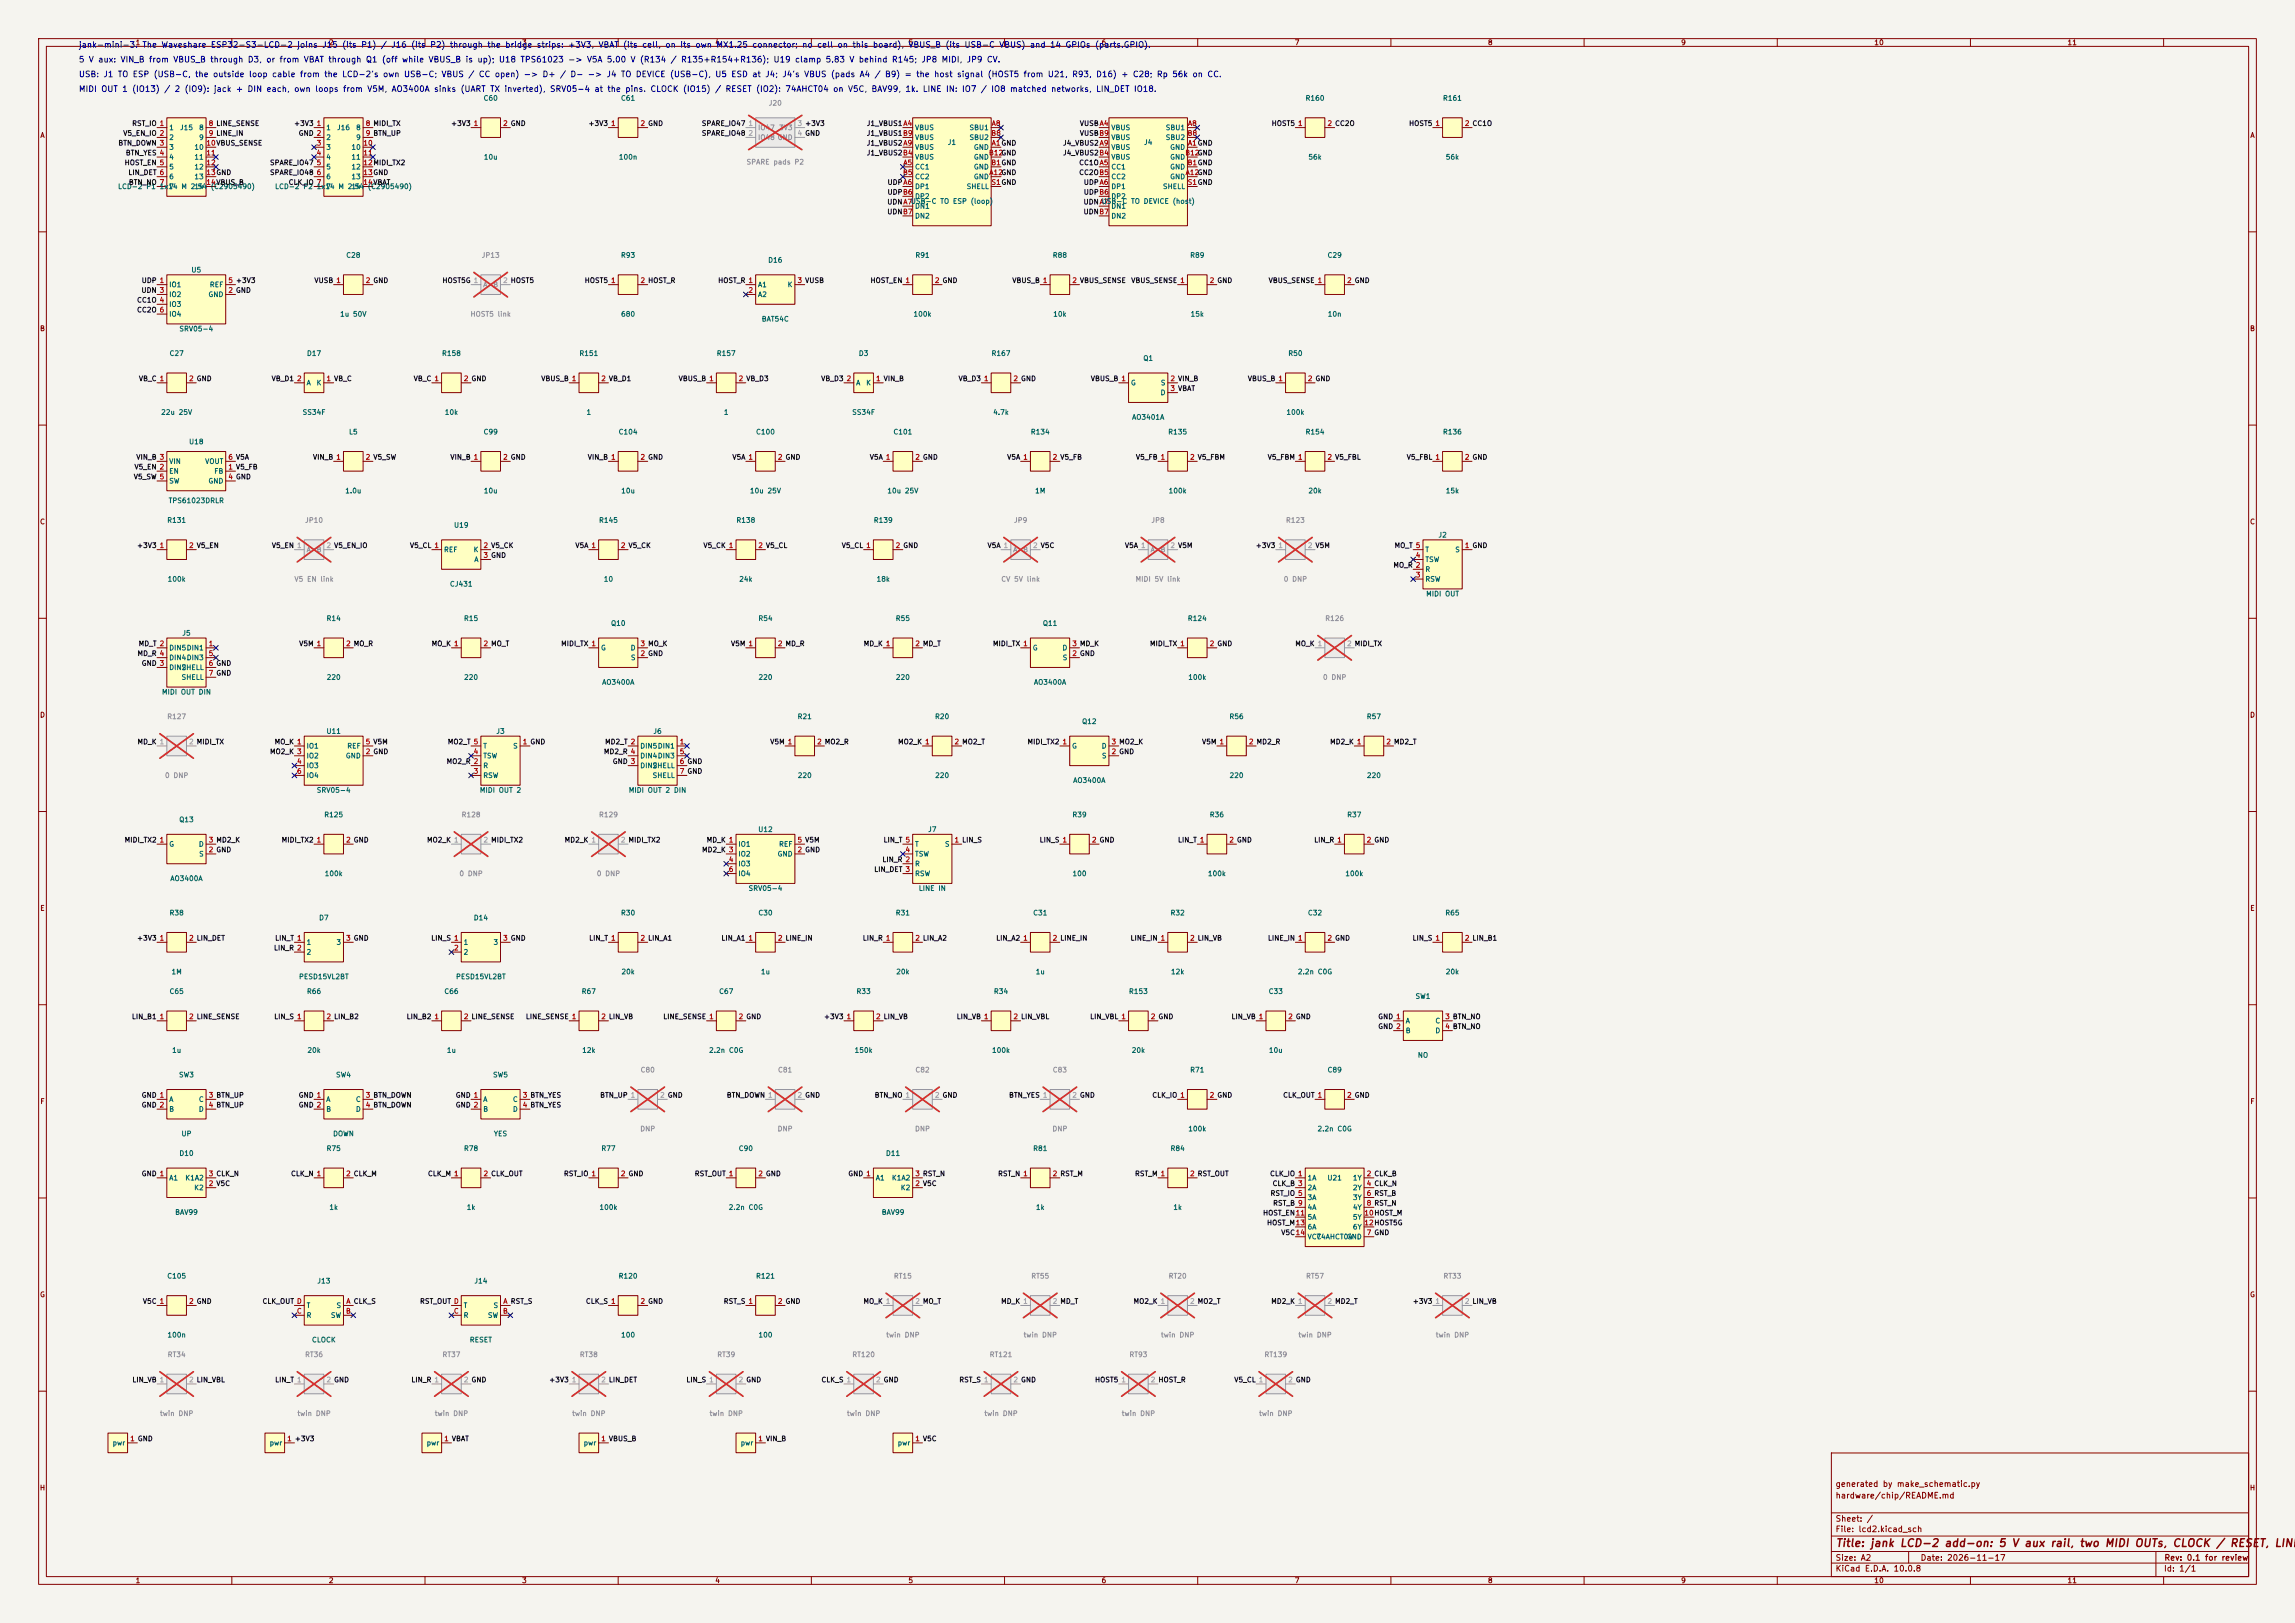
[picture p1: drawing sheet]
<svg xmlns="http://www.w3.org/2000/svg" width="594mm" height="420mm" viewBox="0 0 594 420" stroke-linecap="round" stroke-linejoin="round" font-family="sans-serif">
<defs><g id="words">
<text font-size="2" fill="#840000" x="475" y="400.8">Title: jank LCD-2 add-on: 5 V aux rail, two MIDI OUTs, CLOCK / RESET, LINE</text>
<g font-size="1.5" fill="#0000c2">
<text x="20.3" y="12.7">jank-mini-3. The Waveshare ESP32-S3-LCD-2 joins J15 (its P1) / J16 (its P2) through the bridge strips: +3V3, VBAT (its cell, on its own MX1.25 connector; no cell on this board), VBUS_B (its USB-C VBUS) and 14 GPIOs (parts.GPIO).</text>
<text x="20.3" y="16.5">5 V aux: VIN_B from VBUS_B through D3, or from VBAT through Q1 (off while VBUS_B is up); U18 TPS61023 -&gt; V5A 5.00 V (R134 / R135+R154+R136); U19 clamp 5.83 V behind R145; JP8 MIDI, JP9 CV.</text>
<text x="20.3" y="20.3">USB: J1 TO ESP (USB-C, the outside loop cable from the LCD-2's own USB-C; VBUS / CC open) -&gt; D+ / D- -&gt; J4 TO DEVICE (USB-C), U5 ESD at J4; J4's VBUS (pads A4 / B9) = the host signal (HOST5 from U21, R93, D16) + C28; Rp 56k on CC.</text>
<text x="20.3" y="24.1">MIDI OUT 1 (IO13) / 2 (IO9): jack + DIN each, own loops from V5M, AO3400A sinks (UART TX inverted), SRV05-4 at the pins. CLOCK (IO15) / RESET (IO2): 74AHCT04 on V5C, BAV99, 1k. LINE IN: IO7 / IO8 matched networks, LIN_DET IO18.</text>
</g>
<g font-size="1.5" fill="#840000">
<text x="475" y="388.1">hardware/chip/README.md</text>
<text x="475" y="385.1">generated by make_schematic.py</text>
<text x="475" y="394.1">Sheet: /</text>
<text x="475" y="396.8">File: lcd2.kicad_sch</text>
<text x="475" y="407">KiCad E.D.A. 10.0.8</text>
<text x="475" y="404.2">Size: A2</text>
<text x="497" y="404.2">Date: 2026-11-17</text>
<text x="560" y="407">Id: 1/1</text>
<text x="560.1" y="404.2">Rev: 0.1 for review</text>
</g>
<g font-size="1.3" fill="#840000">
<text x="35" y="12">1</text>
<text x="85" y="12">2</text>
<text x="135" y="12">3</text>
<text x="185" y="12">4</text>
<text x="235" y="12">5</text>
<text x="285" y="12">6</text>
<text x="335" y="12">7</text>
<text x="385" y="12">8</text>
<text x="435" y="12">9</text>
<text x="485" y="12">10</text>
<text x="535" y="12">11</text>
<text x="10.3" y="36">A</text>
<text x="582.3" y="36">A</text>
<text x="10.2" y="86">B</text>
<text x="582.2" y="86">B</text>
<text x="10.2" y="136">C</text>
<text x="582.2" y="136">C</text>
<text x="10.2" y="186">D</text>
<text x="582.2" y="186">D</text>
<text x="10.3" y="236">E</text>
<text x="582.3" y="236">E</text>
<text x="10.3" y="286">F</text>
<text x="582.3" y="286">F</text>
<text x="10.2" y="336">G</text>
<text x="582.2" y="336">G</text>
<text x="10.2" y="386">H</text>
<text x="582.2" y="386">H</text>
<text x="35" y="410">1</text>
<text x="85" y="410">2</text>
<text x="135" y="410">3</text>
<text x="185" y="410">4</text>
<text x="235" y="410">5</text>
<text x="285" y="410">6</text>
<text x="335" y="410">7</text>
<text x="385" y="410">8</text>
<text x="435" y="410">9</text>
<text x="485" y="410">10</text>
<text x="535" y="410">11</text>
</g>
<g font-size="1.3" fill="#006464">
<text x="125" y="26.4">C60</text>
<text x="160.6" y="26.4">C61</text>
<text x="337.8" y="26.4">R160</text>
<text x="373.3" y="26.4">R161</text>
<text x="43.7" y="34">1</text>
<text x="46.4" y="34">J15</text>
<text x="51.4" y="34">8</text>
<text x="84.3" y="34">1</text>
<text x="87.1" y="34">J16</text>
<text x="92" y="34">8</text>
<text x="236.7" y="34">VBUS</text>
<text x="250.8" y="34">SBU1</text>
<text x="287.5" y="34">VBUS</text>
<text x="301.6" y="34">SBU1</text>
<text x="43.7" y="36.5">2</text>
<text x="43.7" y="39.1">3</text>
<text x="43.7" y="41.6">4</text>
<text x="50.2" y="39.1">10</text>
<text x="50.2" y="41.6">11</text>
<text x="51.4" y="36.5">9</text>
<text x="84.3" y="36.5">2</text>
<text x="84.3" y="39.1">3</text>
<text x="84.3" y="41.6">4</text>
<text x="90.8" y="39.1">10</text>
<text x="90.8" y="41.6">11</text>
<text x="92" y="36.5">9</text>
<text x="125.1" y="41.6">10u</text>
<text x="160" y="41.6">100n</text>
<text x="236.7" y="39.1">VBUS</text>
<text x="236.7" y="41.6">VBUS</text>
<text x="236.7" y="36.5">VBUS</text>
<text x="245.2" y="37.8">J1</text>
<text x="250.8" y="36.5">SBU2</text>
<text x="251.9" y="39.1">GND</text>
<text x="251.9" y="41.6">GND</text>
<text x="287.5" y="39.1">VBUS</text>
<text x="287.5" y="41.6">VBUS</text>
<text x="287.5" y="36.5">VBUS</text>
<text x="296" y="37.8">J4</text>
<text x="301.6" y="36.5">SBU2</text>
<text x="302.7" y="39.1">GND</text>
<text x="302.7" y="41.6">GND</text>
<text x="338.5" y="41.6">56k</text>
<text x="374.1" y="41.6">56k</text>
<text x="43.7" y="44.1">5</text>
<text x="43.7" y="46.7">6</text>
<text x="50.2" y="44.1">12</text>
<text x="50.2" y="46.7">13</text>
<text x="84.3" y="44.1">5</text>
<text x="84.3" y="46.7">6</text>
<text x="90.8" y="44.1">12</text>
<text x="90.8" y="46.7">13</text>
<text x="236.7" y="44.1">CC1</text>
<text x="236.7" y="46.7">CC2</text>
<text x="251.9" y="46.7">GND</text>
<text x="251.9" y="44.1">GND</text>
<text x="287.5" y="44.1">CC1</text>
<text x="287.5" y="46.7">CC2</text>
<text x="302.7" y="46.7">GND</text>
<text x="302.7" y="44.1">GND</text>
<text x="30.4" y="49.2">LCD-2 P1 1x14 M 2.54</text>
<text x="43.7" y="49.2">7</text>
<text x="50.2" y="49.2">14</text>
<text x="54.4" y="49.2">(C2905490)</text>
<text x="71.1" y="49.2">LCD-2 P2 1x14 M 2.54</text>
<text x="84.3" y="49.2">7</text>
<text x="90.8" y="49.2">14</text>
<text x="95.1" y="49.2">(C2905490)</text>
<text x="236.7" y="49.2">DP1</text>
<text x="236.7" y="51.8">DP2</text>
<text x="250.1" y="49.2">SHELL</text>
<text x="285" y="53">USB-C TO DEVICE (host)</text>
<text x="287.5" y="49.2">DP1</text>
<text x="287.5" y="51.8">DP2</text>
<text x="300.9" y="49.2">SHELL</text>
<text x="236.7" y="54.3">DN1</text>
<text x="236.7" y="56.8">DN2</text>
<text x="287.5" y="54.3">DN1</text>
<text x="287.5" y="56.8">DN2</text>
<text x="49.4" y="70.8">U5</text>
<text x="89.5" y="67">C28</text>
<text x="160.6" y="67">R93</text>
<text x="198.7" y="68.3">D16</text>
<text x="236.8" y="67">R91</text>
<text x="272.3" y="67">R88</text>
<text x="307.9" y="67">R89</text>
<text x="343.5" y="67">C29</text>
<text x="43.7" y="74.6">IO1</text>
<text x="43.7" y="77.2">IO2</text>
<text x="53.8" y="77.2">GND</text>
<text x="54.2" y="74.6">REF</text>
<text x="196.1" y="74.6">A1</text>
<text x="196.1" y="77.2">A2</text>
<text x="203.7" y="74.6">K</text>
<text x="43.7" y="79.7">IO3</text>
<text x="43.7" y="82.2">IO4</text>
<text x="87.9" y="82.2">1u 50V</text>
<text x="160.6" y="82.2">680</text>
<text x="197" y="83.5">BAT54C</text>
<text x="236.3" y="82.2">100k</text>
<text x="272.5" y="82.2">10k</text>
<text x="308" y="82.2">15k</text>
<text x="343.5" y="82.2">10n</text>
<text x="46.3" y="86.1">SRV05-4</text>
<text x="43.7" y="92.4">C27</text>
<text x="79.3" y="92.4">D17</text>
<text x="114.3" y="92.4">R158</text>
<text x="149.8" y="92.4">R151</text>
<text x="185.4" y="92.4">R157</text>
<text x="222.2" y="92.4">D3</text>
<text x="256.5" y="92.4">R167</text>
<text x="295.8" y="93.7">Q1</text>
<text x="333.3" y="92.4">R50</text>
<text x="79.2" y="100">A</text>
<text x="81.8" y="100">K</text>
<text x="221.5" y="100">A</text>
<text x="224.1" y="100">K</text>
<text x="292.6" y="100">G</text>
<text x="300.3" y="100">S</text>
<text x="41.6" y="107.6">22u 25V</text>
<text x="78.2" y="107.6">SS34F</text>
<text x="115" y="107.6">10k</text>
<text x="151.7" y="107.6">1</text>
<text x="187.2" y="107.6">1</text>
<text x="220.4" y="107.6">SS34F</text>
<text x="256.9" y="107.6">4.7k</text>
<text x="300.3" y="102.6">D</text>
<text x="332.8" y="107.6">100k</text>
<text x="90.2" y="112.7">L5</text>
<text x="125" y="112.7">C99</text>
<text x="160" y="112.7">C104</text>
<text x="195.5" y="112.7">C100</text>
<text x="231.1" y="112.7">C101</text>
<text x="266.7" y="112.7">R134</text>
<text x="292.9" y="108.9">AO3401A</text>
<text x="302.2" y="112.7">R135</text>
<text x="337.8" y="112.7">R154</text>
<text x="373.3" y="112.7">R136</text>
<text x="48.8" y="115.3">U18</text>
<text x="43.7" y="122.9">EN</text>
<text x="43.7" y="120.3">VIN</text>
<text x="43.7" y="125.4">SW</text>
<text x="53" y="120.3">VOUT</text>
<text x="53.8" y="125.4">GND</text>
<text x="55.3" y="122.9">FB</text>
<text x="43.5" y="130.5">TPS61023DRLR</text>
<text x="89.2" y="128">1.0u</text>
<text x="125.1" y="128">10u</text>
<text x="160.6" y="128">10u</text>
<text x="194" y="128">10u 25V</text>
<text x="229.5" y="128">10u 25V</text>
<text x="267.8" y="128">1M</text>
<text x="302.3" y="128">100k</text>
<text x="338.5" y="128">20k</text>
<text x="374.1" y="128">15k</text>
<text x="43.1" y="135.6">R131</text>
<text x="117.4" y="136.9">U19</text>
<text x="154.9" y="135.6">R145</text>
<text x="190.5" y="135.6">R138</text>
<text x="226" y="135.6">R139</text>
<text x="114.8" y="143.2">REF</text>
<text x="122.5" y="143.2">K</text>
<text x="368.8" y="143.2">T</text>
<text x="372.2" y="139.4">J2</text>
<text x="376.5" y="143.2">S</text>
<text x="122.6" y="145.7">A</text>
<text x="368.8" y="148.3">R</text>
<text x="368.8" y="145.7">TSW</text>
<text x="43.3" y="150.8">100k</text>
<text x="116.3" y="152.1">CJ431</text>
<text x="156.1" y="150.8">10</text>
<text x="191.2" y="150.8">24k</text>
<text x="226.7" y="150.8">18k</text>
<text x="368.8" y="150.8">RSW</text>
<text x="369" y="154.6">MIDI OUT</text>
<text x="84.4" y="161">R14</text>
<text x="119.9" y="161">R15</text>
<text x="196.1" y="161">R54</text>
<text x="231.7" y="161">R55</text>
<text x="307.3" y="161">R124</text>
<text x="47" y="164.8">J5</text>
<text x="158" y="162.3">Q10</text>
<text x="269.8" y="162.3">Q11</text>
<text x="43.7" y="168.6">DIN5DIN1</text>
<text x="43.7" y="173.7">DIN2</text>
<text x="43.7" y="171.1">DIN4DIN3</text>
<text x="46.9" y="173.7">SHELL</text>
<text x="155.4" y="168.6">G</text>
<text x="163.1" y="168.6">D</text>
<text x="163.2" y="171.1">S</text>
<text x="267.2" y="168.6">G</text>
<text x="274.9" y="168.6">D</text>
<text x="274.9" y="171.1">S</text>
<text x="46.9" y="176.2">SHELL</text>
<text x="84.4" y="176.2">220</text>
<text x="120" y="176.2">220</text>
<text x="155.7" y="177.5">AO3400A</text>
<text x="196.2" y="176.2">220</text>
<text x="231.7" y="176.2">220</text>
<text x="267.5" y="177.5">AO3400A</text>
<text x="307.4" y="176.2">100k</text>
<text x="41.8" y="180">MIDI OUT DIN</text>
<text x="84.4" y="190.2">U11</text>
<text x="128.3" y="190.2">J3</text>
<text x="169" y="190.2">J6</text>
<text x="206.3" y="186.4">R21</text>
<text x="241.9" y="186.4">R20</text>
<text x="279.9" y="187.7">Q12</text>
<text x="318.1" y="186.4">R56</text>
<text x="353.6" y="186.4">R57</text>
<text x="79.2" y="194">IO1</text>
<text x="79.2" y="196.5">IO2</text>
<text x="89.4" y="196.5">GND</text>
<text x="89.7" y="194">REF</text>
<text x="124.9" y="196.5">TSW</text>
<text x="124.9" y="194">T</text>
<text x="132.7" y="194">S</text>
<text x="165.6" y="194">DIN5DIN1</text>
<text x="165.6" y="196.5">DIN4DIN3</text>
<text x="277.3" y="194">G</text>
<text x="285" y="194">D</text>
<text x="285.1" y="196.5">S</text>
<text x="79.2" y="199.1">IO3</text>
<text x="79.2" y="201.6">IO4</text>
<text x="124.9" y="199.1">R</text>
<text x="124.9" y="201.6">RSW</text>
<text x="165.6" y="199.1">DIN2</text>
<text x="168.8" y="199.1">SHELL</text>
<text x="168.8" y="201.6">SHELL</text>
<text x="206.3" y="201.6">220</text>
<text x="241.9" y="201.6">220</text>
<text x="277.6" y="202.9">AO3400A</text>
<text x="318.1" y="201.6">220</text>
<text x="353.7" y="201.6">220</text>
<text x="81.8" y="205.4">SRV05-4</text>
<text x="124.1" y="205.4">MIDI OUT 2</text>
<text x="162.6" y="205.4">MIDI OUT 2 DIN</text>
<text x="46.3" y="213.1">Q13</text>
<text x="83.8" y="211.8">R125</text>
<text x="196.1" y="215.6">U12</text>
<text x="240.1" y="215.6">J7</text>
<text x="277.4" y="211.8">R39</text>
<text x="313" y="211.8">R36</text>
<text x="348.5" y="211.8">R37</text>
<text x="43.7" y="219.4">G</text>
<text x="51.3" y="219.4">D</text>
<text x="51.4" y="221.9">S</text>
<text x="191" y="219.4">IO1</text>
<text x="191" y="221.9">IO2</text>
<text x="201.1" y="221.9">GND</text>
<text x="201.5" y="219.4">REF</text>
<text x="236.7" y="221.9">TSW</text>
<text x="236.7" y="219.4">T</text>
<text x="244.4" y="219.4">S</text>
<text x="83.9" y="227">100k</text>
<text x="191" y="224.5">IO3</text>
<text x="191" y="227">IO4</text>
<text x="236.7" y="224.5">R</text>
<text x="236.7" y="227">RSW</text>
<text x="277.5" y="227">100</text>
<text x="312.5" y="227">100k</text>
<text x="348.1" y="227">100k</text>
<text x="44" y="228.3">AO3400A</text>
<text x="193.6" y="230.8">SRV05-4</text>
<text x="237.7" y="230.8">LINE IN</text>
<text x="43.7" y="237.2">R38</text>
<text x="82.5" y="238.5">D7</text>
<text x="122.5" y="238.5">D14</text>
<text x="160.6" y="237.2">R30</text>
<text x="196.1" y="237.2">C30</text>
<text x="231.7" y="237.2">R31</text>
<text x="267.3" y="237.2">C31</text>
<text x="302.8" y="237.2">R32</text>
<text x="338.4" y="237.2">C32</text>
<text x="373.9" y="237.2">R65</text>
<text x="79.2" y="244.8">1</text>
<text x="87" y="244.8">3</text>
<text x="119.9" y="244.8">1</text>
<text x="127.6" y="244.8">3</text>
<text x="79.2" y="247.3">2</text>
<text x="119.9" y="247.3">2</text>
<text x="43.7" y="257.5">C65</text>
<text x="44.3" y="252.4">1M</text>
<text x="77.3" y="253.7">PESD15VL2BT</text>
<text x="79.3" y="257.5">R66</text>
<text x="114.9" y="257.5">C66</text>
<text x="117.9" y="253.7">PESD15VL2BT</text>
<text x="150.4" y="257.5">R67</text>
<text x="160.7" y="252.4">20k</text>
<text x="186" y="257.5">C67</text>
<text x="196.8" y="252.4">1u</text>
<text x="221.5" y="257.5">R33</text>
<text x="231.8" y="252.4">20k</text>
<text x="257.1" y="257.5">R34</text>
<text x="267.9" y="252.4">1u</text>
<text x="292.1" y="257.5">R153</text>
<text x="302.9" y="252.4">12k</text>
<text x="328.2" y="257.5">C33</text>
<text x="335.8" y="252.4">2.2n C0G</text>
<text x="374.1" y="252.4">20k</text>
<text x="366.2" y="258.8">SW1</text>
<text x="363.7" y="265.1">A</text>
<text x="363.7" y="267.7">B</text>
<text x="371.4" y="265.1">C</text>
<text x="371.4" y="267.7">D</text>
<text x="44.4" y="272.7">1u</text>
<text x="79.4" y="272.7">20k</text>
<text x="115.5" y="272.7">1u</text>
<text x="150.5" y="272.7">12k</text>
<text x="183.4" y="272.7">2.2n C0G</text>
<text x="221.1" y="272.7">150k</text>
<text x="256.6" y="272.7">100k</text>
<text x="292.8" y="272.7">20k</text>
<text x="328.3" y="272.7">10u</text>
<text x="366.8" y="274">NO</text>
<text x="46.2" y="279.1">SW3</text>
<text x="86.8" y="279.1">SW4</text>
<text x="127.5" y="279.1">SW5</text>
<text x="307.9" y="277.8">R71</text>
<text x="343.5" y="277.8">C89</text>
<text x="43.7" y="285.4">A</text>
<text x="43.7" y="288">B</text>
<text x="51.3" y="285.4">C</text>
<text x="51.3" y="288">D</text>
<text x="84.3" y="285.4">A</text>
<text x="84.3" y="288">B</text>
<text x="92" y="285.4">C</text>
<text x="92" y="288">D</text>
<text x="124.9" y="285.4">A</text>
<text x="124.9" y="288">B</text>
<text x="132.6" y="285.4">C</text>
<text x="132.6" y="288">D</text>
<text x="307.4" y="293.1">100k</text>
<text x="340.9" y="293.1">2.2n C0G</text>
<text x="46.3" y="299.4">D10</text>
<text x="46.8" y="294.3">UP</text>
<text x="84.4" y="298.1">R75</text>
<text x="86.1" y="294.3">DOWN</text>
<text x="119.9" y="298.1">R78</text>
<text x="127.7" y="294.3">YES</text>
<text x="155.5" y="298.1">R77</text>
<text x="191.1" y="298.1">C90</text>
<text x="229.2" y="299.4">D11</text>
<text x="267.3" y="298.1">R81</text>
<text x="302.8" y="298.1">R84</text>
<text x="43.7" y="305.8">A1</text>
<text x="47.8" y="305.8">K1A2</text>
<text x="226.5" y="305.8">A1</text>
<text x="230.7" y="305.8">K1A2</text>
<text x="338.3" y="305.8">1A</text>
<text x="343.4" y="305.8">U21</text>
<text x="350" y="305.8">1Y</text>
<text x="50.1" y="308.3">K2</text>
<text x="233" y="308.3">K2</text>
<text x="338.3" y="308.3">2A</text>
<text x="338.3" y="310.8">3A</text>
<text x="350" y="308.3">2Y</text>
<text x="350" y="310.8">3Y</text>
<text x="45.2" y="314.7">BAV99</text>
<text x="85.1" y="313.4">1k</text>
<text x="120.7" y="313.4">1k</text>
<text x="155" y="313.4">100k</text>
<text x="188.5" y="313.4">2.2n C0G</text>
<text x="228.1" y="314.7">BAV99</text>
<text x="268" y="313.4">1k</text>
<text x="303.6" y="313.4">1k</text>
<text x="338.3" y="313.4">4A</text>
<text x="338.3" y="315.9">5A</text>
<text x="350" y="313.4">4Y</text>
<text x="350" y="315.9">5Y</text>
<text x="338.3" y="318.5">6A</text>
<text x="338.3" y="321">VCC</text>
<text x="340.6" y="321">74AHCT04</text>
<text x="348.5" y="321">GND</text>
<text x="350" y="318.5">6Y</text>
<text x="43.1" y="331.2">C105</text>
<text x="82" y="332.4">J13</text>
<text x="122.6" y="332.4">J14</text>
<text x="160" y="331.2">R120</text>
<text x="195.5" y="331.2">R121</text>
<text x="79.2" y="341.3">R</text>
<text x="79.2" y="338.8">T</text>
<text x="85.5" y="341.3">SW</text>
<text x="87" y="338.8">S</text>
<text x="119.9" y="341.3">R</text>
<text x="119.9" y="338.8">T</text>
<text x="126.1" y="341.3">SW</text>
<text x="127.6" y="338.8">S</text>
<text x="43.2" y="346.4">100n</text>
<text x="80.6" y="347.7">CLOCK</text>
<text x="121.5" y="347.7">RESET</text>
<text x="160.6" y="346.4">100</text>
<text x="196.2" y="346.4">100</text>
<text x="29" y="374.3">pwr</text>
<text x="69.7" y="374.3">pwr</text>
<text x="110.3" y="374.3">pwr</text>
<text x="150.9" y="374.3">pwr</text>
<text x="191.6" y="374.3">pwr</text>
<text x="232.2" y="374.3">pwr</text>
</g>
<g font-size="1.3" fill="#939391">
<text x="198.8" y="27.6">J20</text>
<text x="196.1" y="34">IO47</text>
<text x="201.5" y="34">3V3</text>
<text x="196.1" y="36.5">IO48 GND</text>
<text x="193.1" y="42.9">SPARE pads P2</text>
<text x="124.5" y="67">JP13</text>
<text x="124.9" y="74.6">A</text>
<text x="127.5" y="74.6">B</text>
<text x="121.6" y="82.2">HOST5 link</text>
<text x="78.8" y="135.6">JP10</text>
<text x="262.3" y="135.6">JP9</text>
<text x="297.9" y="135.6">JP8</text>
<text x="332.7" y="135.6">R123</text>
<text x="79.2" y="143.2">A</text>
<text x="81.8" y="143.2">B</text>
<text x="262.1" y="143.2">A</text>
<text x="264.7" y="143.2">B</text>
<text x="297.7" y="143.2">A</text>
<text x="300.3" y="143.2">B</text>
<text x="76.1" y="150.8">V5 EN link</text>
<text x="259" y="150.8">CV 5V link</text>
<text x="293.8" y="150.8">MIDI 5V link</text>
<text x="332.1" y="150.8">0 DNP</text>
<text x="342.9" y="161">R126</text>
<text x="342.3" y="176.2">0 DNP</text>
<text x="43.1" y="186.4">R127</text>
<text x="42.6" y="201.6">0 DNP</text>
<text x="119.3" y="211.8">R128</text>
<text x="154.9" y="211.8">R129</text>
<text x="118.8" y="227">0 DNP</text>
<text x="154.3" y="227">0 DNP</text>
<text x="165.7" y="277.8">C80</text>
<text x="201.2" y="277.8">C81</text>
<text x="236.8" y="277.8">C82</text>
<text x="272.3" y="277.8">C83</text>
<text x="165.6" y="293.1">DNP</text>
<text x="201.1" y="293.1">DNP</text>
<text x="236.7" y="293.1">DNP</text>
<text x="272.3" y="293.1">DNP</text>
<text x="231.2" y="331.2">RT15</text>
<text x="266.8" y="331.2">RT55</text>
<text x="302.3" y="331.2">RT20</text>
<text x="337.9" y="331.2">RT57</text>
<text x="373.5" y="331.2">RT33</text>
<text x="229.2" y="346.4">twin DNP</text>
<text x="264.8" y="346.4">twin DNP</text>
<text x="300.3" y="346.4">twin DNP</text>
<text x="335.9" y="346.4">twin DNP</text>
<text x="371.5" y="346.4">twin DNP</text>
<text x="43.3" y="351.5">RT34</text>
<text x="78.8" y="351.5">RT36</text>
<text x="114.4" y="351.5">RT37</text>
<text x="149.9" y="351.5">RT38</text>
<text x="185.5" y="351.5">RT39</text>
<text x="220.5" y="351.5">RT120</text>
<text x="256" y="351.5">RT121</text>
<text x="292.2" y="351.5">RT93</text>
<text x="327.1" y="351.5">RT139</text>
<text x="41.3" y="366.7">twin DNP</text>
<text x="76.8" y="366.7">twin DNP</text>
<text x="112.4" y="366.7">twin DNP</text>
<text x="147.9" y="366.7">twin DNP</text>
<text x="183.5" y="366.7">twin DNP</text>
<text x="219.1" y="366.7">twin DNP</text>
<text x="254.6" y="366.7">twin DNP</text>
<text x="290.2" y="366.7">twin DNP</text>
<text x="325.7" y="366.7">twin DNP</text>
</g>
<g font-size="1.3" fill="#0f0f0f">
<text x="31.8" y="35.4">V5_EN_IO 2</text>
<text x="34.1" y="32.9">RST_IO 1</text>
<text x="76" y="32.9">+3V3</text>
<text x="77.2" y="35.4">GND 2</text>
<text x="116.6" y="32.9">+3V3</text>
<text x="152.2" y="32.9">+3V3</text>
<text x="181.5" y="35.4">SPARE_IO48</text>
<text x="181.5" y="32.9">SPARE_IO47</text>
<text x="224.2" y="32.9">J1_VBUS1A4</text>
<text x="224.2" y="35.4">J1_VBUS1B9</text>
<text x="279.4" y="35.4">VUSBB9</text>
<text x="279.4" y="32.9">VUSBA4</text>
<text x="329" y="32.9">HOST5</text>
<text x="364.6" y="32.9">HOST5</text>
<text x="30.5" y="38">BTN_DOWN 3</text>
<text x="32.4" y="40.5">BTN_YES 4</text>
<text x="224.2" y="40.5">J1_VBUS2B4</text>
<text x="224.2" y="38">J1_VBUS2A9</text>
<text x="259.1" y="40.5">GND</text>
<text x="275" y="40.5">J4_VBUS2B4</text>
<text x="275" y="38">J4_VBUS2A9</text>
<text x="309.9" y="40.5">GND</text>
<text x="32.1" y="43.1">HOST_EN 5</text>
<text x="33.1" y="45.6">LIN_DET 6</text>
<text x="69.7" y="43.1">SPARE_IO47</text>
<text x="69.7" y="45.6">SPARE_IO48</text>
<text x="259.1" y="45.6">GND</text>
<text x="279.2" y="43.1">CC1OA5</text>
<text x="279.2" y="45.6">CC2OB5</text>
<text x="309.9" y="45.6">GND</text>
<text x="33.2" y="48.1">BTN_NO 7</text>
<text x="74.6" y="48.1">CLK_IO 7</text>
<text x="229.5" y="53.2">UDNA7USB-C TO ESP (loop)</text>
<text x="229.6" y="48.1">UDPA6</text>
<text x="229.6" y="50.7">UDPB6</text>
<text x="280.3" y="53.2">UDNA7</text>
<text x="280.4" y="48.1">UDPA6</text>
<text x="280.4" y="50.7">UDPB6</text>
<text x="229.5" y="55.8">UDNB7</text>
<text x="280.3" y="55.8">UDNB7</text>
<text x="36.5" y="76.1">UDN 3</text>
<text x="36.5" y="73.5">UDP 1</text>
<text x="81.2" y="73.5">VUSB 1</text>
<text x="114.4" y="73.5">HOST5G 1</text>
<text x="151.2" y="73.5">HOST5</text>
<text x="185.7" y="73.5">HOST_R 1</text>
<text x="225.2" y="73.5">HOST_EN 1</text>
<text x="261.9" y="73.5">VBUS_B 1</text>
<text x="292.7" y="73.5">VBUS_SENSE 1</text>
<text x="328.2" y="73.5">VBUS_SENSE 1</text>
<text x="35.3" y="78.6">CC1O 4</text>
<text x="35.3" y="81.2">CC2O 6</text>
<text x="35.8" y="98.9">VB_C 1</text>
<text x="70.2" y="98.9">VB_D1</text>
<text x="106.9" y="98.9">VB_C 1</text>
<text x="140" y="98.9">VBUS_B 1</text>
<text x="175.5" y="98.9">VBUS_B 1</text>
<text x="212.4" y="98.9">VB_D3</text>
<text x="248" y="98.9">VB_D3</text>
<text x="282.2" y="98.9">VBUS_B 1</text>
<text x="322.8" y="98.9">VBUS_B 1</text>
<text x="35.2" y="119.3">VIN_B 3</text>
<text x="80.9" y="119.3">VIN_B 1</text>
<text x="116.4" y="119.3">VIN_B 1</text>
<text x="152" y="119.3">VIN_B 1</text>
<text x="189.4" y="119.3">V5A 1</text>
<text x="225" y="119.3">V5A 1</text>
<text x="260.5" y="119.3">V5A 1</text>
<text x="293.9" y="119.3">V5_FB 1</text>
<text x="328" y="119.3">V5_FBM 1</text>
<text x="364" y="119.3">V5_FBL 1</text>
<text x="34.5" y="124.3">V5_SW 5</text>
<text x="34.7" y="121.8">V5_EN 2</text>
<text x="35.3" y="142.1">+3V3</text>
<text x="70.2" y="142.1">V5_EN 1</text>
<text x="106" y="142.1">V5_CL 1</text>
<text x="148.8" y="142.1">V5A 1</text>
<text x="181.9" y="142.1">V5_CK 1</text>
<text x="217.7" y="142.1">V5_CL 1</text>
<text x="255.5" y="142.1">V5A 1</text>
<text x="291" y="142.1">V5A 1</text>
<text x="324.9" y="142.1">+3V3</text>
<text x="360.8" y="142.1">MO_T 5</text>
<text x="360.5" y="147.2">MO_R 2</text>
<text x="35.8" y="167.5">MD_T 2</text>
<text x="77.3" y="167.5">V5M 1</text>
<text x="111.6" y="167.5">MO_K 1</text>
<text x="145.1" y="167.5">MIDI_TX 1</text>
<text x="189.1" y="167.5">V5M 1</text>
<text x="223.4" y="167.5">MD_K 1</text>
<text x="256.9" y="167.5">MIDI_TX 1</text>
<text x="297.5" y="167.5">MIDI_TX 1</text>
<text x="335.1" y="167.5">MO_K 1</text>
<text x="35.5" y="170.1">MD_R 4</text>
<text x="36.5" y="172.6">GND 3</text>
<text x="35.5" y="192.9">MD_K 1</text>
<text x="69.7" y="195.5">MO2_K 3</text>
<text x="71" y="192.9">MO_K 1</text>
<text x="115.5" y="198">MO2_R 2</text>
<text x="115.8" y="192.9">MO2_T 5</text>
<text x="156.2" y="195.5">MD2_R 4</text>
<text x="156.5" y="192.9">MD2_T 2</text>
<text x="158.5" y="198">GND 3</text>
<text x="199.2" y="192.9">V5M 1</text>
<text x="232.3" y="192.9">MO2_K 1</text>
<text x="265.8" y="192.9">MIDI_TX2</text>
<text x="311" y="192.9">V5M 1</text>
<text x="344.1" y="192.9">MD2_K 1</text>
<text x="32.1" y="218.3">MIDI_TX2</text>
<text x="72.8" y="218.3">MIDI_TX2</text>
<text x="110.4" y="218.3">MO2_K 1</text>
<text x="146" y="218.3">MD2_K 1</text>
<text x="181.6" y="220.9">MD2_K 3</text>
<text x="182.8" y="218.3">MD_K 1</text>
<text x="228.6" y="218.3">LIN_T 5</text>
<text x="269" y="218.3">LIN_S 1</text>
<text x="304.8" y="218.3">LIN_T 1</text>
<text x="340" y="218.3">LIN_R 1</text>
<text x="226.1" y="225.9">LIN_DET 3</text>
<text x="228.3" y="223.4">LIN_R 2</text>
<text x="35.3" y="243.7">+3V3</text>
<text x="71.1" y="243.7">LIN_T 1</text>
<text x="111.5" y="243.7">LIN_S 1</text>
<text x="152.4" y="243.7">LIN_T 1</text>
<text x="186.6" y="243.7">LIN_A1</text>
<text x="223.2" y="243.7">LIN_R 1</text>
<text x="257.7" y="243.7">LIN_A2</text>
<text x="292.5" y="243.7">LINE_IN 1</text>
<text x="328" y="243.7">LINE_IN 1</text>
<text x="365.5" y="243.7">LIN_S 1</text>
<text x="70.8" y="246.3">LIN_R 2</text>
<text x="34" y="264">LIN_B1</text>
<text x="70.8" y="264">LIN_S 1</text>
<text x="105.1" y="264">LIN_B2</text>
<text x="136" y="264">LINE_SENSE 1</text>
<text x="171.5" y="264">LINE_SENSE 1</text>
<text x="213.1" y="264">+3V3</text>
<text x="247.5" y="264">LIN_VB 1</text>
<text x="282" y="264">LIN_VBL 1</text>
<text x="318.6" y="264">LIN_VB 1</text>
<text x="356.6" y="266.6">GND 2</text>
<text x="356.6" y="264">GND 1</text>
<text x="36.5" y="286.9">GND 2</text>
<text x="36.5" y="284.4">GND 1</text>
<text x="77.2" y="284.4">GND 1</text>
<text x="77.2" y="286.9">GND 2</text>
<text x="117.8" y="284.4">GND 1</text>
<text x="117.8" y="286.9">GND 2</text>
<text x="155.2" y="284.4">BTN_UP 1</text>
<text x="188" y="284.4">BTN_DOWN 1</text>
<text x="226.3" y="284.4">BTN_NO 1</text>
<text x="261" y="284.4">BTN_YES 1</text>
<text x="298.1" y="284.4">CLK_IO 1</text>
<text x="332" y="284.4">CLK_OUT 1</text>
<text x="36.5" y="304.7">GND 1</text>
<text x="75.2" y="304.7">CLK_N 1</text>
<text x="110.6" y="304.7">CLK_M 1</text>
<text x="145.8" y="304.7">RST_IO 1</text>
<text x="179.7" y="304.7">RST_OUT 1</text>
<text x="219.4" y="304.7">GND 1</text>
<text x="258.2" y="304.7">RST_N 1</text>
<text x="293.6" y="304.7">RST_M 1</text>
<text x="328.6" y="304.7">CLK_IO 1</text>
<text x="328.7" y="309.8">RST_IO 5</text>
<text x="329.2" y="307.2">CLK_B 3</text>
<text x="326.8" y="314.8">HOST_EN11</text>
<text x="327.8" y="317.4">HOST_M13</text>
<text x="329.4" y="312.3">RST_B 9</text>
<text x="331.5" y="319.9">V5C14</text>
<text x="36.8" y="337.7">V5C 1</text>
<text x="67.8" y="337.7">CLK_OUT D</text>
<text x="108.6" y="337.7">RST_OUT D</text>
<text x="151.5" y="337.7">CLK_S 1</text>
<text x="187.2" y="337.7">RST_S 1</text>
<text x="223.4" y="337.7">MO_K 1</text>
<text x="259" y="337.7">MD_K 1</text>
<text x="293.3" y="337.7">MO2_K 1</text>
<text x="328.9" y="337.7">MD2_K 1</text>
<text x="365.5" y="337.7">+3V3</text>
<text x="34.1" y="358">LIN_VB 1</text>
<text x="71.1" y="358">LIN_T 1</text>
<text x="106.3" y="358">LIN_R 1</text>
<text x="142" y="358">+3V3</text>
<text x="177.5" y="358">LIN_S 1</text>
<text x="212.5" y="358">CLK_S 1</text>
<text x="248.1" y="358">RST_S 1</text>
<text x="283.3" y="358">HOST5</text>
<text x="319.3" y="358">V5_CL 1</text>
</g>
<g font-size="1.3" fill="#a90000">
<text x="53.9" y="32.9">8 LINE_SENSE</text>
<text x="53.9" y="35.4">9 LINE_IN</text>
<text x="81.8" y="32.9">1</text>
<text x="94.5" y="32.9">8 MIDI_TX</text>
<text x="94.5" y="35.4">9 BTN_UP</text>
<text x="122.5" y="32.9">1</text>
<text x="130.1" y="32.9">2 GND</text>
<text x="158" y="32.9">1</text>
<text x="165.6" y="32.9">2 GND</text>
<text x="256.4" y="35.4">B8</text>
<text x="256.5" y="32.9">A8</text>
<text x="307.2" y="35.4">B8</text>
<text x="307.3" y="32.9">A8</text>
<text x="335.8" y="32.9">1</text>
<text x="343.4" y="32.9">2 CC2O</text>
<text x="371.4" y="32.9">1</text>
<text x="379" y="32.9">2 CC1O</text>
<text x="53.3" y="38">10VBUS_SENSE</text>
<text x="53.3" y="40.5">11</text>
<text x="81.8" y="38">3</text>
<text x="81.8" y="40.5">4</text>
<text x="93.9" y="38">10</text>
<text x="93.9" y="40.5">11</text>
<text x="255.8" y="40.5">B12</text>
<text x="256.5" y="38">A1GND</text>
<text x="306.6" y="40.5">B12</text>
<text x="307.3" y="38">A1GND</text>
<text x="53.3" y="43">12</text>
<text x="53.3" y="45.6">13GND</text>
<text x="81.8" y="43">5</text>
<text x="81.8" y="45.6">6</text>
<text x="93.9" y="43">12MIDI_TX2</text>
<text x="93.9" y="45.6">13GND</text>
<text x="233.6" y="45.6">B5</text>
<text x="233.7" y="43">A5</text>
<text x="255.9" y="45.6">A12</text>
<text x="256.4" y="43">B1GND</text>
<text x="306.7" y="45.6">A12</text>
<text x="307.2" y="43">B1GND</text>
<text x="53.3" y="48.1">14VBUS_B</text>
<text x="93.9" y="48.1">14VBAT</text>
<text x="256.5" y="48.1">S1GND</text>
<text x="307.3" y="48.1">S1GND</text>
<text x="59" y="76.1">2 GND</text>
<text x="59" y="73.5">5 +3V3</text>
<text x="94.5" y="73.5">2 GND</text>
<text x="158" y="73.5">1</text>
<text x="165.6" y="73.5">2 HOST_R</text>
<text x="193.6" y="76.1">2</text>
<text x="206.3" y="73.5">3 VUSB</text>
<text x="241.8" y="73.5">2 GND</text>
<text x="277.4" y="73.5">2 VBUS_SENSE</text>
<text x="313" y="73.5">2 GND</text>
<text x="348.5" y="73.5">2 GND</text>
<text x="48.8" y="98.9">2 GND</text>
<text x="76.7" y="98.9">2</text>
<text x="84.4" y="98.9">1 VB_C</text>
<text x="119.9" y="98.9">2 GND</text>
<text x="155.5" y="98.9">2 VB_D1</text>
<text x="191" y="98.9">2 VB_D3</text>
<text x="219" y="98.9">2</text>
<text x="226.6" y="98.9">1 VIN_B</text>
<text x="254.5" y="98.9">1</text>
<text x="262.2" y="98.9">2 GND</text>
<text x="302.8" y="98.9">2 VIN_B</text>
<text x="302.8" y="101.5">3 VBAT</text>
<text x="338.4" y="98.9">2 GND</text>
<text x="59" y="119.2">6 V5A</text>
<text x="94.5" y="119.2">2 V5_SW</text>
<text x="130.1" y="119.2">2 GND</text>
<text x="165.6" y="119.2">2 GND</text>
<text x="201.2" y="119.2">2 GND</text>
<text x="236.8" y="119.2">2 GND</text>
<text x="272.3" y="119.2">2 V5_FB</text>
<text x="307.9" y="119.2">2 V5_FBM</text>
<text x="343.4" y="119.2">2 V5_FBL</text>
<text x="379" y="119.2">2 GND</text>
<text x="59" y="121.8">1 V5_FB</text>
<text x="59" y="124.3">4 GND</text>
<text x="41.2" y="142.1">1</text>
<text x="48.8" y="142.1">2 V5_EN</text>
<text x="125" y="142.1">2 V5_CK</text>
<text x="160.6" y="142.1">2 V5_CK</text>
<text x="196.1" y="142.1">2 V5_CL</text>
<text x="231.7" y="142.1">2 GND</text>
<text x="379" y="142.1">1 GND</text>
<text x="125" y="144.6">3 GND</text>
<text x="366.3" y="149.7">3</text>
<text x="366.3" y="144.6">4</text>
<text x="53.9" y="167.5">1</text>
<text x="89.4" y="167.5">2 MO_R</text>
<text x="125" y="167.5">2 MO_T</text>
<text x="165.6" y="167.5">3 MO_K</text>
<text x="201.2" y="167.5">2 MD_R</text>
<text x="236.8" y="167.5">2 MD_T</text>
<text x="277.4" y="167.5">3 MD_K</text>
<text x="313" y="167.5">2 GND</text>
<text x="53.9" y="170">5</text>
<text x="53.9" y="172.6">6 GND</text>
<text x="165.6" y="170">2 GND</text>
<text x="277.4" y="170">2 GND</text>
<text x="53.9" y="175.1">7 GND</text>
<text x="76.7" y="198">4</text>
<text x="94.5" y="195.4">2 GND</text>
<text x="94.5" y="192.9">5 V5M</text>
<text x="122.5" y="195.4">4</text>
<text x="135.2" y="192.9">1 GND</text>
<text x="175.8" y="192.9">1</text>
<text x="175.8" y="195.4">5</text>
<text x="175.8" y="198">6 GND</text>
<text x="211.4" y="192.9">2 MO2_R</text>
<text x="246.9" y="192.9">2 MO2_T</text>
<text x="274.9" y="192.9">1</text>
<text x="287.6" y="195.4">2 GND</text>
<text x="287.6" y="192.9">3 MO2_K</text>
<text x="323.1" y="192.9">2 MD2_R</text>
<text x="358.7" y="192.9">2 MD2_T</text>
<text x="76.7" y="200.5">6</text>
<text x="122.5" y="200.5">3</text>
<text x="175.8" y="200.5">7 GND</text>
<text x="41.2" y="218.3">1</text>
<text x="53.9" y="220.8">2 GND</text>
<text x="53.9" y="218.3">3 MD2_K</text>
<text x="81.8" y="218.3">1</text>
<text x="89.4" y="218.3">2 GND</text>
<text x="206.3" y="220.8">2 GND</text>
<text x="206.3" y="218.3">5 V5M</text>
<text x="234.2" y="220.8">4</text>
<text x="246.9" y="218.3">1 LIN_S</text>
<text x="282.5" y="218.3">2 GND</text>
<text x="318" y="218.3">2 GND</text>
<text x="353.6" y="218.3">2 GND</text>
<text x="188.5" y="223.4">4</text>
<text x="188.5" y="225.9">6</text>
<text x="41.2" y="243.7">1</text>
<text x="48.8" y="243.7">2 LIN_DET</text>
<text x="89.4" y="243.7">3 GND</text>
<text x="130.1" y="243.7">3 GND</text>
<text x="165.6" y="243.7">2 LIN_A1</text>
<text x="193.6" y="243.7">1</text>
<text x="201.2" y="243.7">2 LINE_IN</text>
<text x="236.8" y="243.7">2 LIN_A2</text>
<text x="264.7" y="243.7">1</text>
<text x="272.3" y="243.7">2 LINE_IN</text>
<text x="307.9" y="243.7">2 LIN_VB</text>
<text x="343.4" y="243.7">2 GND</text>
<text x="379" y="243.7">2 LIN_B1</text>
<text x="117.4" y="246.2">2</text>
<text x="41.2" y="264">1</text>
<text x="48.8" y="264">2 LINE_SENSE</text>
<text x="84.4" y="264">2 LIN_B2</text>
<text x="112.3" y="264">1</text>
<text x="119.9" y="264">2 LINE_SENSE</text>
<text x="155.5" y="264">2 LIN_VB</text>
<text x="191" y="264">2 GND</text>
<text x="219" y="264">1</text>
<text x="226.6" y="264">2 LIN_VB</text>
<text x="262.2" y="264">2 LIN_VBL</text>
<text x="297.7" y="264">2 GND</text>
<text x="333.3" y="264">2 GND</text>
<text x="373.9" y="264">3 BTN_NO</text>
<text x="373.9" y="266.6">4 BTN_NO</text>
<text x="53.9" y="284.3">3 BTN_UP</text>
<text x="53.9" y="286.9">4 BTN_UP</text>
<text x="94.5" y="284.3">3 BTN_DOWN</text>
<text x="94.5" y="286.9">4 BTN_DOWN</text>
<text x="135.2" y="284.3">3 BTN_YES</text>
<text x="135.2" y="286.9">4 BTN_YES</text>
<text x="313" y="284.3">2 GND</text>
<text x="348.5" y="284.3">2 GND</text>
<text x="53.9" y="304.7">3 CLK_N</text>
<text x="89.4" y="304.7">2 CLK_M</text>
<text x="125" y="304.7">2 CLK_OUT</text>
<text x="160.6" y="304.7">2 GND</text>
<text x="196.1" y="304.7">2 GND</text>
<text x="236.8" y="304.7">3 RST_N</text>
<text x="272.3" y="304.7">2 RST_M</text>
<text x="307.9" y="304.7">2 RST_OUT</text>
<text x="353.6" y="304.7">2 CLK_B</text>
<text x="53.9" y="307.2">2 V5C</text>
<text x="236.8" y="307.2">2 V5C</text>
<text x="353.6" y="307.2">4 CLK_N</text>
<text x="353.6" y="309.7">6 RST_B</text>
<text x="353" y="314.8">10HOST_M</text>
<text x="353" y="317.4">12HOST5G</text>
<text x="353.6" y="312.3">8 RST_N</text>
<text x="353.6" y="319.9">7 GND</text>
<text x="48.8" y="337.7">2 GND</text>
<text x="76.7" y="340.2">C</text>
<text x="89.4" y="340.2">B</text>
<text x="89.5" y="337.7">A CLK_S</text>
<text x="117.3" y="340.2">C</text>
<text x="130" y="340.2">B</text>
<text x="130.1" y="337.7">A RST_S</text>
<text x="165.6" y="337.7">2 GND</text>
<text x="201.2" y="337.7">2 GND</text>
<text x="33.6" y="373.2">1 GND</text>
<text x="74.2" y="373.2">1 +3V3</text>
<text x="114.8" y="373.2">1 VBAT</text>
<text x="155.5" y="373.2">1 VBUS_B</text>
<text x="196.1" y="373.2">1 VIN_B</text>
<text x="236.8" y="373.2">1 V5C</text>
</g>
<g font-size="1.3" fill="#a5a4a2">
<text x="193.6" y="32.9">1</text>
<text x="193.6" y="35.4">2</text>
<text x="206.3" y="32.9">3 +3V3</text>
<text x="206.3" y="35.4">4 GND</text>
<text x="130.1" y="73.5">2 HOST5</text>
<text x="84.4" y="142.1">2 V5_EN_IO</text>
<text x="267.2" y="142.1">2 V5C</text>
<text x="302.8" y="142.1">2 V5M</text>
<text x="330.7" y="142.1">1</text>
<text x="338.4" y="142.1">2 V5M</text>
<text x="348.5" y="167.5">2 MIDI_TX</text>
<text x="48.8" y="192.9">2 MIDI_TX</text>
<text x="125" y="218.3">2 MIDI_TX2</text>
<text x="160.6" y="218.3">2 MIDI_TX2</text>
<text x="170.7" y="284.3">2 GND</text>
<text x="206.3" y="284.3">2 GND</text>
<text x="241.8" y="284.3">2 GND</text>
<text x="277.4" y="284.3">2 GND</text>
<text x="236.8" y="337.7">2 MO_T</text>
<text x="272.3" y="337.7">2 MD_T</text>
<text x="307.9" y="337.7">2 MO2_T</text>
<text x="343.4" y="337.7">2 MD2_T</text>
<text x="371.4" y="337.7">1</text>
<text x="379" y="337.7">2 LIN_VB</text>
<text x="48.8" y="358">2 LIN_VBL</text>
<text x="84.4" y="358">2 GND</text>
<text x="119.9" y="358">2 GND</text>
<text x="147.9" y="358">1</text>
<text x="155.5" y="358">2 LIN_DET</text>
<text x="191" y="358">2 GND</text>
<text x="226.6" y="358">2 GND</text>
<text x="262.2" y="358">2 GND</text>
<text x="290.1" y="358">1</text>
<text x="297.7" y="358">2 HOST_R</text>
<text x="333.3" y="358">2 GND</text>
</g>
</g></defs>
<path d="M0 0h594v420h-594z" fill="#f5f4ef" stroke="#f5f4ef" stroke-width=".26"/>
<g fill="none" stroke="#840000" stroke-width=".26">
<path d="M10 10h574v400h-574zM12 12h570v396h-570zM60 10v2M110 10v2M160 10v2M210 10v2M260 10v2M310 10v2M360 10v2M410 10v2M460 10v2M510 10v2"/>
<path d="M560 10v2M10 60h2M582 60h2M10 110h2M582 110h2M10 160h2M582 160h2M10 210h2M582 210h2M10 260h2M582 260h2M10 310h2"/>
<path d="M582 310h2M10 360h2M474 376h108v32h-108zM582 360h2M474 397.5h108M474 391.5h108M60 408v2M110 408v2M160 408v2M210 408v2M260 408v2M310 408v2"/>
<path d="M360 408v2M410 408v2M460 408v2M474 404.5h108M474 401.5h108M494 401.5v3M510 408v2M558 401.5v6.5M560 408v2"/>
</g>
<path d="M363.2 261.6h10.2v7.6h-10.2z" fill="#ffffc2"/>
<path d="M360.7 264.2h2.5M360.7 266.7h2.5M363.2 261.6h10.2v7.6h-10.2zM373.4 264.2h2.5M373.4 266.7h2.5" fill="none" stroke="#840000" stroke-width=".26"/>
<path d="M149.9 355.6h5v5.1h-5z" fill="#ebeae8"/>
<path d="M147.3 358.1h2.6M149.9 355.6h5v5.1h-5zM154.9 358.1h2.6" fill="none" stroke="#9c9b98" stroke-width=".26"/>
<path d="M148.1 355l8.6 6.3M156.7 355l-8.6 6.3" fill="none" stroke="#e12e31" stroke-width=".46"/>
<path d="M27.9 370.8h5.1v5.1h-5.1z" fill="#ffffc2"/>
<path d="M27.9 370.8h5.1v5.1h-5.1zM33 373.4h2.6" fill="none" stroke="#840000" stroke-width=".26"/>
<path d="M43.2 335.3h5.1v5.1h-5.1z" fill="#ffffc2"/>
<path d="M40.6 337.8h2.6M43.2 335.3h5.1v5.1h-5.1zM48.3 337.8h2.5" fill="none" stroke="#840000" stroke-width=".26"/>
<path d="M43.2 355.6h5.1v5.1h-5.1z" fill="#ebeae8"/>
<path d="M40.6 358.1h2.6M43.2 355.6h5.1v5.1h-5.1zM48.3 358.1h2.5" fill="none" stroke="#9c9b98" stroke-width=".26"/>
<path d="M41.4 355l8.7 6.3M50.1 355l-8.7 6.3" fill="none" stroke="#e12e31" stroke-width=".46"/>
<path d="M119.4 335.3h10.1v7.6h-10.1z" fill="#ffffc2"/>
<path d="M116.8 337.8h2.6M119.4 335.3h10.1v7.6h-10.1zM129.5 337.8h2.6M116.8 340.4h2.6M129.5 340.4h2.6" fill="none" stroke="#840000" stroke-width=".26"/>
<path d="M109.2 370.8h5.1v5.1h-5.1z" fill="#ffffc2"/>
<path d="M109.2 370.8h5.1v5.1h-5.1zM114.3 373.4h2.5" fill="none" stroke="#840000" stroke-width=".26"/>
<path d="M114.3 355.6h5.1v5.1h-5.1z" fill="#ebeae8"/>
<path d="M111.8 358.1h2.5M114.3 355.6h5.1v5.1h-5.1zM119.4 358.1h2.5" fill="none" stroke="#9c9b98" stroke-width=".26"/>
<path d="M112.5 355l8.7 6.3M121.2 355l-8.7 6.3" fill="none" stroke="#e12e31" stroke-width=".46"/>
<path d="M78.7 335.3h10.2v7.6h-10.2z" fill="#ffffc2"/>
<path d="M76.2 337.8h2.5M78.7 335.3h10.2v7.6h-10.2zM88.9 337.8h2.5M76.2 340.4h2.5M88.9 340.4h2.5" fill="none" stroke="#840000" stroke-width=".26"/>
<path d="M68.6 370.8h5.1v5.1h-5.1z" fill="#ffffc2"/>
<path d="M68.6 370.8h5.1v5.1h-5.1zM73.7 373.4h2.5" fill="none" stroke="#840000" stroke-width=".26"/>
<path d="M78.7 355.6h5.1v5.1h-5.1z" fill="#ebeae8"/>
<path d="M76.2 358.1h2.5M78.7 355.6h5.1v5.1h-5.1zM83.8 358.1h2.6" fill="none" stroke="#9c9b98" stroke-width=".26"/>
<path d="M76.9 355l8.7 6.3M85.6 355l-8.7 6.3" fill="none" stroke="#e12e31" stroke-width=".46"/>
<path d="M256.5 355.6h5.1v5.1h-5.1z" fill="#ebeae8"/>
<path d="M254 358.1h2.5M256.5 355.6h5.1v5.1h-5.1zM261.6 358.1h2.6" fill="none" stroke="#9c9b98" stroke-width=".26"/>
<path d="M254.7 355l8.7 6.3M263.4 355l-8.7 6.3" fill="none" stroke="#e12e31" stroke-width=".46"/>
<path d="M327.7 355.6h5v5.1h-5z" fill="#ebeae8"/>
<path d="M325.1 358.1h2.6M327.7 355.6h5v5.1h-5zM332.7 358.1h2.6" fill="none" stroke="#9c9b98" stroke-width=".26"/>
<path d="M325.9 355l8.6 6.3M334.5 355l-8.6 6.3" fill="none" stroke="#e12e31" stroke-width=".46"/>
<path d="M292.1 355.6h5.1v5.1h-5.1z" fill="#ebeae8"/>
<path d="M289.6 358.1h2.5M292.1 355.6h5.1v5.1h-5.1zM297.2 358.1h2.5" fill="none" stroke="#9c9b98" stroke-width=".26"/>
<path d="M290.3 355l8.7 6.3M299 355l-8.7 6.3" fill="none" stroke="#e12e31" stroke-width=".46"/>
<path d="M190.5 370.8h5.1v5.1h-5.1z" fill="#ffffc2"/>
<path d="M190.5 370.8h5.1v5.1h-5.1zM195.6 373.4h2.5" fill="none" stroke="#840000" stroke-width=".26"/>
<path d="M185.4 355.6h5.1v5.1h-5.1z" fill="#ebeae8"/>
<path d="M182.9 358.1h2.5M185.4 355.6h5.1v5.1h-5.1zM190.5 358.1h2.5" fill="none" stroke="#9c9b98" stroke-width=".26"/>
<path d="M183.6 355l8.7 6.3M192.3 355l-8.7 6.3" fill="none" stroke="#e12e31" stroke-width=".46"/>
<path d="M226.1 302.3h10.1v7.6h-10.1z" fill="#ffffc2"/>
<path d="M223.5 304.8h2.6M226.1 302.3h10.1v7.6h-10.1zM236.2 304.8h2.6M236.2 307.3h2.6" fill="none" stroke="#840000" stroke-width=".26"/>
<path d="M231.1 370.8h5.1v5.1h-5.1z" fill="#ffffc2"/>
<path d="M231.1 370.8h5.1v5.1h-5.1zM236.2 373.4h2.6" fill="none" stroke="#840000" stroke-width=".26"/>
<path d="M221 355.6h5.1v5.1h-5.1z" fill="#ebeae8"/>
<path d="M218.4 358.1h2.6M221 355.6h5.1v5.1h-5.1zM226.1 358.1h2.5" fill="none" stroke="#9c9b98" stroke-width=".26"/>
<path d="M219.2 355l8.7 6.3M227.9 355l-8.7 6.3" fill="none" stroke="#e12e31" stroke-width=".46"/>
<path d="M195.6 335.3h5.1v5.1h-5.1z" fill="#ffffc2"/>
<path d="M193 337.8h2.6M195.6 335.3h5.1v5.1h-5.1zM200.7 337.8h2.5" fill="none" stroke="#840000" stroke-width=".26"/>
<path d="M160 335.3h5.1v5.1h-5.1z" fill="#ffffc2"/>
<path d="M157.5 337.8h2.5M160 335.3h5.1v5.1h-5.1zM165.1 337.8h2.5" fill="none" stroke="#840000" stroke-width=".26"/>
<path d="M78.7 261.6h5.1v5.1h-5.1z" fill="#ffffc2"/>
<path d="M76.2 264.2h2.5M78.7 261.6h5.1v5.1h-5.1zM83.8 264.2h2.6" fill="none" stroke="#840000" stroke-width=".26"/>
<path d="M43.2 302.3h10.1v7.6h-10.1z" fill="#ffffc2"/>
<path d="M40.6 304.8h2.6M43.2 302.3h10.1v7.6h-10.1zM53.3 304.8h2.6M53.3 307.3h2.6" fill="none" stroke="#840000" stroke-width=".26"/>
<path d="M43.2 281.9h10.1v7.7h-10.1z" fill="#ffffc2"/>
<path d="M40.6 284.5h2.6M40.6 287h2.6M43.2 281.9h10.1v7.7h-10.1zM53.3 284.5h2.6M53.3 287h2.6" fill="none" stroke="#840000" stroke-width=".26"/>
<path d="M83.8 302.3h5.1v5h-5.1z" fill="#ffffc2"/>
<path d="M81.3 304.8h2.5M83.8 302.3h5.1v5h-5.1zM88.9 304.8h2.5" fill="none" stroke="#840000" stroke-width=".26"/>
<path d="M83.8 281.9h10.2v7.7h-10.2z" fill="#ffffc2"/>
<path d="M81.3 284.5h2.5M81.3 287h2.5M83.8 281.9h10.2v7.7h-10.2zM94 284.5h2.5M94 287h2.5" fill="none" stroke="#840000" stroke-width=".26"/>
<path d="M43.2 261.6h5.1v5.1h-5.1z" fill="#ffffc2"/>
<path d="M40.6 264.2h2.6M43.2 261.6h5.1v5.1h-5.1zM48.3 264.2h2.5" fill="none" stroke="#840000" stroke-width=".26"/>
<path d="M78.7 241.3h10.2v7.6h-10.2z" fill="#ffffc2"/>
<path d="M76.2 243.8h2.5M76.2 246.4h2.5M78.7 241.3h10.2v7.6h-10.2zM88.9 243.8h2.5" fill="none" stroke="#840000" stroke-width=".26"/>
<path d="M43.2 241.3h5.1v5.1h-5.1z" fill="#ffffc2"/>
<path d="M40.6 243.8h2.6M43.2 241.3h5.1v5.1h-5.1zM48.3 243.8h2.5" fill="none" stroke="#840000" stroke-width=".26"/>
<path d="M43.2 215.9h10.1v7.6h-10.1z" fill="#ffffc2"/>
<path d="M40.6 218.4h2.6M43.2 215.9h10.1v7.6h-10.1zM53.3 218.4h2.6M53.3 221h2.6" fill="none" stroke="#840000" stroke-width=".26"/>
<path d="M160 241.3h5.1v5.1h-5.1z" fill="#ffffc2"/>
<path d="M157.5 243.8h2.5M160 241.3h5.1v5.1h-5.1zM165.1 243.8h2.5" fill="none" stroke="#840000" stroke-width=".26"/>
<path d="M337.8 335.3h5.1v5.1h-5.1z" fill="#ebeae8"/>
<path d="M335.3 337.8h2.5M337.8 335.3h5.1v5.1h-5.1zM342.9 337.8h2.5" fill="none" stroke="#9c9b98" stroke-width=".26"/>
<path d="M336 334.7l8.7 6.3M344.7 334.7l-8.7 6.3" fill="none" stroke="#e12e31" stroke-width=".46"/>
<path d="M154.9 215.9h5.1v5.1h-5.1z" fill="#ebeae8"/>
<path d="M152.4 218.4h2.5M154.9 215.9h5.1v5.1h-5.1zM160 218.4h2.6" fill="none" stroke="#9c9b98" stroke-width=".26"/>
<path d="M153.1 215.3l8.7 6.3M161.8 215.3l-8.7 6.3" fill="none" stroke="#e12e31" stroke-width=".46"/>
<path d="M165.1 190.5h10.2v12.7h-10.2z" fill="#ffffc2"/>
<path d="M162.6 193h2.5M162.6 198.1h2.5M162.6 195.6h2.5M165.1 190.5h10.2v12.7h-10.2zM175.3 193h2.5M175.3 198.1h2.5M175.3 195.6h2.5M175.3 200.7h2.5" fill="none" stroke="#840000" stroke-width=".26"/>
<path d="M190.5 215.9h15.2v12.7h-15.2z" fill="#ffffc2"/>
<path d="M188 218.4h2.5M190.5 215.9h15.2v12.7h-15.2zM205.7 218.4h2.6M188 221h2.5M188 223.5h2.5M188 226.1h2.5M205.7 221h2.6" fill="none" stroke="#840000" stroke-width=".26"/>
<path d="M205.7 190.5h5.1v5.1h-5.1z" fill="#ffffc2"/>
<path d="M203.2 193h2.5M205.7 190.5h5.1v5.1h-5.1zM210.8 193h2.6" fill="none" stroke="#840000" stroke-width=".26"/>
<path d="M221 261.6h5.1v5.1h-5.1z" fill="#ffffc2"/>
<path d="M218.4 264.2h2.6M221 261.6h5.1v5.1h-5.1zM226.1 264.2h2.5" fill="none" stroke="#840000" stroke-width=".26"/>
<path d="M185.4 261.6h5.1v5.1h-5.1z" fill="#ffffc2"/>
<path d="M182.9 264.2h2.5M185.4 261.6h5.1v5.1h-5.1zM190.5 264.2h2.5" fill="none" stroke="#840000" stroke-width=".26"/>
<path d="M195.6 241.3h5.1v5.1h-5.1z" fill="#ffffc2"/>
<path d="M193 243.8h2.6M195.6 241.3h5.1v5.1h-5.1zM200.7 243.8h2.5" fill="none" stroke="#840000" stroke-width=".26"/>
<path d="M119.4 215.9h5.1v5.1h-5.1z" fill="#ebeae8"/>
<path d="M116.8 218.4h2.6M119.4 215.9h5.1v5.1h-5.1zM124.5 218.4h2.5" fill="none" stroke="#9c9b98" stroke-width=".26"/>
<path d="M117.6 215.3l8.7 6.3M126.3 215.3l-8.7 6.3" fill="none" stroke="#e12e31" stroke-width=".46"/>
<path d="M124.5 190.5h10.1v12.7h-10.1z" fill="#ffffc2"/>
<path d="M121.9 193h2.6M121.9 198.1h2.6M121.9 195.6h2.6M124.5 190.5h10.1v12.7h-10.1zM134.6 193h2.6M121.9 200.7h2.6" fill="none" stroke="#840000" stroke-width=".26"/>
<path d="M373.4 335.3h5.1v5.1h-5.1z" fill="#ebeae8"/>
<path d="M370.8 337.8h2.6M373.4 335.3h5.1v5.1h-5.1zM378.5 337.8h2.5" fill="none" stroke="#9c9b98" stroke-width=".26"/>
<path d="M371.6 334.7l8.7 6.3M380.3 334.7l-8.7 6.3" fill="none" stroke="#e12e31" stroke-width=".46"/>
<path d="M83.8 215.9h5.1v5.1h-5.1z" fill="#ffffc2"/>
<path d="M81.3 218.4h2.5M83.8 215.9h5.1v5.1h-5.1zM88.9 218.4h2.5" fill="none" stroke="#840000" stroke-width=".26"/>
<path d="M78.7 190.5h15.3v12.7h-15.3z" fill="#ffffc2"/>
<path d="M76.2 193h2.5M76.2 195.6h2.5M76.2 198.1h2.5M78.7 190.5h15.3v12.7h-15.3zM94 193h2.5M94 195.6h2.5M76.2 200.7h2.5" fill="none" stroke="#840000" stroke-width=".26"/>
<path d="M43.2 190.5h5.1v5.1h-5.1z" fill="#ebeae8"/>
<path d="M40.6 193h2.6M43.2 190.5h5.1v5.1h-5.1zM48.3 193h2.5" fill="none" stroke="#9c9b98" stroke-width=".26"/>
<path d="M41.4 189.9l8.7 6.3M50.1 189.9l-8.7 6.3" fill="none" stroke="#e12e31" stroke-width=".46"/>
<path d="M119.4 302.3h5.1v5h-5.1z" fill="#ffffc2"/>
<path d="M116.8 304.8h2.6M119.4 302.3h5.1v5h-5.1zM124.5 304.8h2.5" fill="none" stroke="#840000" stroke-width=".26"/>
<path d="M337.8 241.3h5.1v5.1h-5.1z" fill="#ffffc2"/>
<path d="M335.3 243.8h2.5M337.8 241.3h5.1v5.1h-5.1zM342.9 243.8h2.5" fill="none" stroke="#840000" stroke-width=".26"/>
<path d="M327.7 261.6h5v5.1h-5z" fill="#ffffc2"/>
<path d="M325.1 264.2h2.6M327.7 261.6h5v5.1h-5zM332.7 264.2h2.6" fill="none" stroke="#840000" stroke-width=".26"/>
<path d="M124.5 281.9h10.1v7.7h-10.1z" fill="#ffffc2"/>
<path d="M121.9 284.5h2.6M121.9 287h2.6M124.5 281.9h10.1v7.7h-10.1zM134.6 284.5h2.6M134.6 287h2.6" fill="none" stroke="#840000" stroke-width=".26"/>
<path d="M154.9 302.3h5.1v5h-5.1z" fill="#ffffc2"/>
<path d="M152.4 304.8h2.5M154.9 302.3h5.1v5h-5.1zM160 304.8h2.6" fill="none" stroke="#840000" stroke-width=".26"/>
<path d="M114.3 261.6h5.1v5.1h-5.1z" fill="#ffffc2"/>
<path d="M111.8 264.2h2.5M114.3 261.6h5.1v5.1h-5.1zM119.4 264.2h2.5" fill="none" stroke="#840000" stroke-width=".26"/>
<path d="M292.1 261.6h5.1v5.1h-5.1z" fill="#ffffc2"/>
<path d="M289.6 264.2h2.5M292.1 261.6h5.1v5.1h-5.1zM297.2 264.2h2.5" fill="none" stroke="#840000" stroke-width=".26"/>
<path d="M302.3 241.3h5v5.1h-5z" fill="#ffffc2"/>
<path d="M299.7 243.8h2.6M302.3 241.3h5v5.1h-5zM307.3 243.8h2.6" fill="none" stroke="#840000" stroke-width=".26"/>
<path d="M307.3 281.9h5.1v5.1h-5.1z" fill="#ffffc2"/>
<path d="M304.8 284.5h2.5M307.3 281.9h5.1v5.1h-5.1zM312.4 284.5h2.6" fill="none" stroke="#840000" stroke-width=".26"/>
<path d="M119.4 241.3h10.1v7.6h-10.1z" fill="#ffffc2"/>
<path d="M116.8 243.8h2.6M116.8 246.4h2.6M119.4 241.3h10.1v7.6h-10.1zM129.5 243.8h2.6" fill="none" stroke="#840000" stroke-width=".26"/>
<path d="M302.3 302.3h5v5h-5z" fill="#ffffc2"/>
<path d="M299.7 304.8h2.6M302.3 302.3h5v5h-5zM307.3 304.8h2.6" fill="none" stroke="#840000" stroke-width=".26"/>
<path d="M149.9 261.6h5v5.1h-5z" fill="#ffffc2"/>
<path d="M147.3 264.2h2.6M149.9 261.6h5v5.1h-5zM154.9 264.2h2.6" fill="none" stroke="#840000" stroke-width=".26"/>
<path d="M165.1 281.9h5.1v5.1h-5.1z" fill="#ebeae8"/>
<path d="M162.6 284.5h2.5M165.1 281.9h5.1v5.1h-5.1zM170.2 284.5h2.5" fill="none" stroke="#9c9b98" stroke-width=".26"/>
<path d="M163.3 281.3l8.7 6.3M172 281.3l-8.7 6.3" fill="none" stroke="#e12e31" stroke-width=".46"/>
<path d="M302.3 335.3h5v5.1h-5z" fill="#ebeae8"/>
<path d="M299.7 337.8h2.6M302.3 335.3h5v5.1h-5zM307.3 337.8h2.6" fill="none" stroke="#9c9b98" stroke-width=".26"/>
<path d="M300.5 334.7l8.6 6.3M309.1 334.7l-8.6 6.3" fill="none" stroke="#e12e31" stroke-width=".46"/>
<path d="M190.5 302.3h5.1v5h-5.1z" fill="#ffffc2"/>
<path d="M188 304.8h2.5M190.5 302.3h5.1v5h-5.1zM195.6 304.8h2.5" fill="none" stroke="#840000" stroke-width=".26"/>
<path d="M266.7 335.3h5.1v5.1h-5.1z" fill="#ebeae8"/>
<path d="M264.2 337.8h2.5M266.7 335.3h5.1v5.1h-5.1zM271.8 337.8h2.5" fill="none" stroke="#9c9b98" stroke-width=".26"/>
<path d="M264.9 334.7l8.7 6.3M273.6 334.7l-8.7 6.3" fill="none" stroke="#e12e31" stroke-width=".46"/>
<path d="M266.7 302.3h5.1v5h-5.1z" fill="#ffffc2"/>
<path d="M264.2 304.8h2.5M266.7 302.3h5.1v5h-5.1zM271.8 304.8h2.5" fill="none" stroke="#840000" stroke-width=".26"/>
<path d="M200.7 281.9h5v5.1h-5z" fill="#ebeae8"/>
<path d="M198.1 284.5h2.6M200.7 281.9h5v5.1h-5zM205.7 284.5h2.6" fill="none" stroke="#9c9b98" stroke-width=".26"/>
<path d="M198.9 281.3l8.6 6.3M207.5 281.3l-8.6 6.3" fill="none" stroke="#e12e31" stroke-width=".46"/>
<path d="M231.1 335.3h5.1v5.1h-5.1z" fill="#ebeae8"/>
<path d="M228.6 337.8h2.5M231.1 335.3h5.1v5.1h-5.1zM236.2 337.8h2.6" fill="none" stroke="#9c9b98" stroke-width=".26"/>
<path d="M229.3 334.7l8.7 6.3M238 334.7l-8.7 6.3" fill="none" stroke="#e12e31" stroke-width=".46"/>
<path d="M154.9 165.1h10.2v7.6h-10.2z" fill="#ffffc2"/>
<path d="M152.4 167.6h2.5M154.9 165.1h10.2v7.6h-10.2zM165.1 167.6h2.5M165.1 170.2h2.5" fill="none" stroke="#840000" stroke-width=".26"/>
<path d="M307.3 165.1h5.1v5.1h-5.1z" fill="#ffffc2"/>
<path d="M304.8 167.6h2.5M307.3 165.1h5.1v5.1h-5.1zM312.4 167.6h2.6" fill="none" stroke="#840000" stroke-width=".26"/>
<path d="M297.2 139.7h5.1v5.1h-5.1z" fill="#ebeae8"/>
<path d="M297.2 139.7h5.1v5.1h-5.1zM294.6 142.2h2.6M302.3 142.2h2.5" fill="none" stroke="#9c9b98" stroke-width=".26"/>
<path d="M295.4 139.1l8.7 6.3M304.1 139.1l-8.7 6.3" fill="none" stroke="#e12e31" stroke-width=".46"/>
<path d="M302.3 116.8h5v5.1h-5z" fill="#ffffc2"/>
<path d="M299.7 119.4h2.6M302.3 116.8h5v5.1h-5zM307.3 119.4h2.6" fill="none" stroke="#840000" stroke-width=".26"/>
<path d="M337.8 30.5h5.1v5.1h-5.1z" fill="#ffffc2"/>
<path d="M335.3 33h2.5M337.8 30.5h5.1v5.1h-5.1zM342.9 33h2.5" fill="none" stroke="#840000" stroke-width=".26"/>
<path d="M292.1 96.5h10.2v7.6h-10.2z" fill="#ffffc2"/>
<path d="M289.6 99.1h2.5M292.1 96.5h10.2v7.6h-10.2zM302.3 99.1h2.5M302.3 101.6h2.5" fill="none" stroke="#840000" stroke-width=".26"/>
<path d="M342.9 281.9h5.1v5.1h-5.1z" fill="#ffffc2"/>
<path d="M340.4 284.5h2.5M342.9 281.9h5.1v5.1h-5.1zM348 284.5h2.5" fill="none" stroke="#840000" stroke-width=".26"/>
<path d="M231.1 165.1h5.1v5.1h-5.1z" fill="#ffffc2"/>
<path d="M228.6 167.6h2.5M231.1 165.1h5.1v5.1h-5.1zM236.2 167.6h2.6" fill="none" stroke="#840000" stroke-width=".26"/>
<path d="M226.1 139.7h5v5.1h-5z" fill="#ffffc2"/>
<path d="M226.1 139.7h5v5.1h-5zM223.5 142.2h2.6M231.1 142.2h2.6" fill="none" stroke="#840000" stroke-width=".26"/>
<path d="M337.8 302.3h15.3v20.3h-15.3z" fill="#ffffc2"/>
<g fill="none" stroke="#840000" stroke-width=".26">
<path d="M335.3 304.8h2.5M335.3 307.3h2.5M335.3 309.9h2.5M335.3 312.4h2.5M335.3 315h2.5M335.3 317.5h2.5M337.8 302.3h15.3v20.3h-15.3zM353.1 304.8h2.5M353.1 307.3h2.5M353.1 309.9h2.5M353.1 312.4h2.5M353.1 315h2.5"/>
<path d="M353.1 317.5h2.5M335.3 320h2.5M353.1 320h2.5"/>
</g>
<path d="M231.1 116.8h5.1v5.1h-5.1z" fill="#ffffc2"/>
<path d="M228.6 119.4h2.5M231.1 116.8h5.1v5.1h-5.1zM236.2 119.4h2.6" fill="none" stroke="#840000" stroke-width=".26"/>
<path d="M266.7 241.3h5.1v5.1h-5.1z" fill="#ffffc2"/>
<path d="M264.2 243.8h2.5M266.7 241.3h5.1v5.1h-5.1zM271.8 243.8h2.5" fill="none" stroke="#840000" stroke-width=".26"/>
<path d="M256.5 261.6h5.1v5.1h-5.1z" fill="#ffffc2"/>
<path d="M254 264.2h2.5M256.5 261.6h5.1v5.1h-5.1zM261.6 264.2h2.6" fill="none" stroke="#840000" stroke-width=".26"/>
<path d="M271.8 281.9h5.1v5.1h-5.1z" fill="#ebeae8"/>
<path d="M269.2 284.5h2.6M271.8 281.9h5.1v5.1h-5.1zM276.9 284.5h2.5" fill="none" stroke="#9c9b98" stroke-width=".26"/>
<path d="M270 281.3l8.7 6.3M278.7 281.3l-8.7 6.3" fill="none" stroke="#e12e31" stroke-width=".46"/>
<path d="M231.1 241.3h5.1v5.1h-5.1z" fill="#ffffc2"/>
<path d="M228.6 243.8h2.5M231.1 241.3h5.1v5.1h-5.1zM236.2 243.8h2.6" fill="none" stroke="#840000" stroke-width=".26"/>
<path d="M185.4 96.5h5.1v5.1h-5.1z" fill="#ffffc2"/>
<path d="M182.9 99.1h2.5M185.4 96.5h5.1v5.1h-5.1zM190.5 99.1h2.5" fill="none" stroke="#840000" stroke-width=".26"/>
<path d="M236.2 281.9h5.1v5.1h-5.1z" fill="#ebeae8"/>
<path d="M233.7 284.5h2.5M236.2 281.9h5.1v5.1h-5.1zM241.3 284.5h2.5" fill="none" stroke="#9c9b98" stroke-width=".26"/>
<path d="M234.4 281.3l8.7 6.3M243.1 281.3l-8.7 6.3" fill="none" stroke="#e12e31" stroke-width=".46"/>
<path d="M195.6 116.8h5.1v5.1h-5.1z" fill="#ffffc2"/>
<path d="M193 119.4h2.6M195.6 116.8h5.1v5.1h-5.1zM200.7 119.4h2.5" fill="none" stroke="#840000" stroke-width=".26"/>
<path d="M221 96.5h5.1v5.1h-5.1z" fill="#ffffc2"/>
<path d="M218.4 99.1h2.6M221 96.5h5.1v5.1h-5.1zM226.1 99.1h2.5" fill="none" stroke="#840000" stroke-width=".26"/>
<path d="M195.6 165.1h5.1v5.1h-5.1z" fill="#ffffc2"/>
<path d="M193 167.6h2.6M195.6 165.1h5.1v5.1h-5.1zM200.7 167.6h2.5" fill="none" stroke="#840000" stroke-width=".26"/>
<path d="M373.4 241.3h5.1v5.1h-5.1z" fill="#ffffc2"/>
<path d="M370.8 243.8h2.6M373.4 241.3h5.1v5.1h-5.1zM378.5 243.8h2.5" fill="none" stroke="#840000" stroke-width=".26"/>
<path d="M190.5 139.7h5.1v5.1h-5.1z" fill="#ffffc2"/>
<path d="M190.5 139.7h5.1v5.1h-5.1zM188 142.2h2.5M195.6 142.2h2.5" fill="none" stroke="#840000" stroke-width=".26"/>
<path d="M261.6 139.7h5.1v5.1h-5.1z" fill="#ebeae8"/>
<path d="M261.6 139.7h5.1v5.1h-5.1zM259.1 142.2h2.5M266.7 142.2h2.5" fill="none" stroke="#9c9b98" stroke-width=".26"/>
<path d="M259.8 139.1l8.7 6.3M268.5 139.1l-8.7 6.3" fill="none" stroke="#e12e31" stroke-width=".46"/>
<path d="M276.9 190.5h10.1v7.6h-10.1z" fill="#ffffc2"/>
<path d="M274.3 193h2.6M276.9 190.5h10.1v7.6h-10.1zM287 193h2.6M287 195.6h2.6" fill="none" stroke="#840000" stroke-width=".26"/>
<path d="M256.5 96.5h5.1v5.1h-5.1z" fill="#ffffc2"/>
<path d="M254 99.1h2.5M256.5 96.5h5.1v5.1h-5.1zM261.6 99.1h2.6" fill="none" stroke="#840000" stroke-width=".26"/>
<path d="M276.9 215.9h5v5.1h-5z" fill="#ffffc2"/>
<path d="M274.3 218.4h2.6M276.9 215.9h5v5.1h-5zM281.9 218.4h2.6" fill="none" stroke="#840000" stroke-width=".26"/>
<path d="M266.7 116.8h5.1v5.1h-5.1z" fill="#ffffc2"/>
<path d="M264.2 119.4h2.5M266.7 116.8h5.1v5.1h-5.1zM271.8 119.4h2.5" fill="none" stroke="#840000" stroke-width=".26"/>
<path d="M154.9 139.7h5.1v5.1h-5.1z" fill="#ffffc2"/>
<path d="M154.9 139.7h5.1v5.1h-5.1zM152.4 142.2h2.5M160 142.2h2.6" fill="none" stroke="#840000" stroke-width=".26"/>
<path d="M160 116.8h5.1v5.1h-5.1z" fill="#ffffc2"/>
<path d="M157.5 119.4h2.5M160 116.8h5.1v5.1h-5.1zM165.1 119.4h2.5" fill="none" stroke="#840000" stroke-width=".26"/>
<path d="M149.9 96.5h5v5.1h-5z" fill="#ffffc2"/>
<path d="M147.3 99.1h2.6M149.9 96.5h5v5.1h-5zM154.9 99.1h2.6" fill="none" stroke="#840000" stroke-width=".26"/>
<path d="M312.4 215.9h5.1v5.1h-5.1z" fill="#ffffc2"/>
<path d="M309.9 218.4h2.5M312.4 215.9h5.1v5.1h-5.1zM317.5 218.4h2.5" fill="none" stroke="#840000" stroke-width=".26"/>
<path d="M124.5 116.8h5v5.1h-5z" fill="#ffffc2"/>
<path d="M121.9 119.4h2.6M124.5 116.8h5v5.1h-5zM129.5 119.4h2.6" fill="none" stroke="#840000" stroke-width=".26"/>
<path d="M114.3 96.5h5.1v5.1h-5.1z" fill="#ffffc2"/>
<path d="M111.8 99.1h2.5M114.3 96.5h5.1v5.1h-5.1zM119.4 99.1h2.5" fill="none" stroke="#840000" stroke-width=".26"/>
<path d="M83.8 165.1h5.1v5.1h-5.1z" fill="#ffffc2"/>
<path d="M81.3 167.6h2.5M83.8 165.1h5.1v5.1h-5.1zM88.9 167.6h2.5" fill="none" stroke="#840000" stroke-width=".26"/>
<path d="M114.3 139.7h10.2v7.6h-10.2z" fill="#ffffc2"/>
<path d="M114.3 139.7h10.2v7.6h-10.2zM111.8 142.2h2.5M124.5 142.2h2.5M124.5 144.8h2.5" fill="none" stroke="#840000" stroke-width=".26"/>
<path d="M353.1 190.5h5v5.1h-5z" fill="#ffffc2"/>
<path d="M350.5 193h2.6M353.1 190.5h5v5.1h-5zM358.1 193h2.6" fill="none" stroke="#840000" stroke-width=".26"/>
<path d="M348 215.9h5.1v5.1h-5.1z" fill="#ffffc2"/>
<path d="M345.4 218.4h2.6M348 215.9h5.1v5.1h-5.1zM353.1 218.4h2.5" fill="none" stroke="#840000" stroke-width=".26"/>
<path d="M119.4 165.1h5.1v5.1h-5.1z" fill="#ffffc2"/>
<path d="M116.8 167.6h2.6M119.4 165.1h5.1v5.1h-5.1zM124.5 167.6h2.5" fill="none" stroke="#840000" stroke-width=".26"/>
<path d="M78.7 139.7h5.1v5.1h-5.1z" fill="#ebeae8"/>
<path d="M78.7 139.7h5.1v5.1h-5.1zM76.2 142.2h2.5M83.8 142.2h2.6" fill="none" stroke="#9c9b98" stroke-width=".26"/>
<path d="M76.9 139.1l8.7 6.3M85.6 139.1l-8.7 6.3" fill="none" stroke="#e12e31" stroke-width=".46"/>
<path d="M88.9 116.8h5.1v5.1h-5.1z" fill="#ffffc2"/>
<path d="M86.4 119.4h2.5M88.9 116.8h5.1v5.1h-5.1zM94 119.4h2.5" fill="none" stroke="#840000" stroke-width=".26"/>
<path d="M149.9 370.8h5v5.1h-5z" fill="#ffffc2"/>
<path d="M149.9 370.8h5v5.1h-5zM154.9 373.4h2.6" fill="none" stroke="#840000" stroke-width=".26"/>
<path d="M317.5 190.5h5.1v5.1h-5.1z" fill="#ffffc2"/>
<path d="M315 193h2.5M317.5 190.5h5.1v5.1h-5.1zM322.6 193h2.5" fill="none" stroke="#840000" stroke-width=".26"/>
<path d="M43.2 165.1h10.1v12.7h-10.1z" fill="#ffffc2"/>
<path d="M40.6 167.6h2.6M40.6 172.7h2.6M40.6 170.2h2.6M43.2 165.1h10.1v12.7h-10.1zM53.3 167.6h2.6M53.3 172.7h2.6M53.3 170.2h2.6M53.3 175.3h2.6" fill="none" stroke="#840000" stroke-width=".26"/>
<path d="M43.2 139.7h5.1v5.1h-5.1z" fill="#ffffc2"/>
<path d="M43.2 139.7h5.1v5.1h-5.1zM40.6 142.2h2.6M48.3 142.2h2.5" fill="none" stroke="#840000" stroke-width=".26"/>
<path d="M43.2 116.8h15.2v10.2h-15.2z" fill="#ffffc2"/>
<path d="M40.6 119.4h2.6M43.2 116.8h15.2v10.2h-15.2zM58.4 119.4h2.6M40.6 121.9h2.6M40.6 124.5h2.6M58.4 121.9h2.6M58.4 124.5h2.6" fill="none" stroke="#840000" stroke-width=".26"/>
<path d="M241.3 190.5h5.1v5.1h-5.1z" fill="#ffffc2"/>
<path d="M238.8 193h2.5M241.3 190.5h5.1v5.1h-5.1zM246.4 193h2.5" fill="none" stroke="#840000" stroke-width=".26"/>
<path d="M236.2 215.9h10.2v12.7h-10.2z" fill="#ffffc2"/>
<path d="M233.7 218.4h2.5M236.2 215.9h10.2v12.7h-10.2zM246.4 218.4h2.5M233.7 223.5h2.5M233.7 226.1h2.5M233.7 221h2.5" fill="none" stroke="#840000" stroke-width=".26"/>
<path d="M43.2 96.5h5.1v5.1h-5.1z" fill="#ffffc2"/>
<path d="M40.6 99.1h2.6M43.2 96.5h5.1v5.1h-5.1zM48.3 99.1h2.5" fill="none" stroke="#840000" stroke-width=".26"/>
<path d="M332.7 96.5h5.1v5.1h-5.1z" fill="#ffffc2"/>
<path d="M330.2 99.1h2.5M332.7 96.5h5.1v5.1h-5.1zM337.8 99.1h2.6" fill="none" stroke="#840000" stroke-width=".26"/>
<path d="M78.7 96.5h5.1v5.1h-5.1z" fill="#ffffc2"/>
<path d="M76.2 99.1h2.5M78.7 96.5h5.1v5.1h-5.1zM83.8 99.1h2.6" fill="none" stroke="#840000" stroke-width=".26"/>
<path d="M271.8 71.1h5.1v5.1h-5.1z" fill="#ffffc2"/>
<path d="M269.2 73.7h2.6M271.8 71.1h5.1v5.1h-5.1zM276.9 73.7h2.5" fill="none" stroke="#840000" stroke-width=".26"/>
<path d="M337.8 116.8h5.1v5.1h-5.1z" fill="#ffffc2"/>
<path d="M335.3 119.4h2.5M337.8 116.8h5.1v5.1h-5.1zM342.9 119.4h2.5" fill="none" stroke="#840000" stroke-width=".26"/>
<path d="M236.2 71.1h5.1v5.1h-5.1z" fill="#ffffc2"/>
<path d="M233.7 73.7h2.5M236.2 71.1h5.1v5.1h-5.1zM241.3 73.7h2.5" fill="none" stroke="#840000" stroke-width=".26"/>
<path d="M43.2 71.1h15.2v12.7h-15.2z" fill="#ffffc2"/>
<path d="M40.6 73.7h2.6M40.6 76.2h2.6M40.6 78.7h2.6M43.2 71.1h15.2v12.7h-15.2zM58.4 73.7h2.6M58.4 76.2h2.6M40.6 81.3h2.6" fill="none" stroke="#840000" stroke-width=".26"/>
<path d="M83.8 30.5h10.2v20.3h-10.2z" fill="#ffffc2"/>
<g fill="none" stroke="#840000" stroke-width=".26">
<path d="M81.3 33h2.5M81.3 35.6h2.5M81.3 38.1h2.5M83.8 30.5h10.2v20.3h-10.2zM94 33h2.5M94 35.6h2.5M94 38.1h2.5M81.3 40.6h2.5M81.3 43.2h2.5M81.3 45.7h2.5M81.3 48.3h2.5M94 40.6h2.5"/>
<path d="M94 43.2h2.5M94 45.7h2.5M94 48.3h2.5"/>
</g>
<path d="M43.2 30.5h10.1v20.3h-10.1z" fill="#ffffc2"/>
<g fill="none" stroke="#840000" stroke-width=".26">
<path d="M40.6 33h2.6M40.6 35.6h2.6M40.6 38.1h2.6M43.2 30.5h10.1v20.3h-10.1zM53.3 33h2.6M53.3 35.6h2.6M53.3 38.1h2.6M40.6 40.6h2.6M40.6 43.2h2.6M40.6 45.7h2.6M40.6 48.3h2.6M53.3 40.6h2.6"/>
<path d="M53.3 43.2h2.6M53.3 45.7h2.6M53.3 48.3h2.6"/>
</g>
<path d="M368.3 139.7h10.2v12.7h-10.2z" fill="#ffffc2"/>
<path d="M368.3 139.7h10.2v12.7h-10.2zM365.8 142.2h2.5M365.8 147.3h2.5M365.8 149.9h2.5M365.8 144.8h2.5M378.5 142.2h2.5" fill="none" stroke="#840000" stroke-width=".26"/>
<path d="M88.9 71.1h5.1v5.1h-5.1z" fill="#ffffc2"/>
<path d="M86.4 73.7h2.5M88.9 71.1h5.1v5.1h-5.1zM94 73.7h2.5" fill="none" stroke="#840000" stroke-width=".26"/>
<path d="M236.2 30.5h20.3v27.9h-20.3z" fill="#ffffc2"/>
<g fill="none" stroke="#840000" stroke-width=".26">
<path d="M233.7 38.1h2.5M233.7 33h2.5M233.7 35.6h2.5M236.2 30.5h20.3v27.9h-20.3zM256.5 38.1h2.6M256.5 33h2.6M256.5 35.6h2.6M233.7 43.2h2.5M233.7 48.3h2.5M233.7 53.3h2.5M233.7 45.7h2.5M233.7 40.6h2.5"/>
<path d="M233.7 50.8h2.5M233.7 55.9h2.5M256.5 43.2h2.6M256.5 48.3h2.6M256.5 45.7h2.6M256.5 40.6h2.6"/>
</g>
<path d="M287 30.5h20.3v27.9h-20.3z" fill="#ffffc2"/>
<g fill="none" stroke="#840000" stroke-width=".26">
<path d="M284.5 38.1h2.5M284.5 33h2.5M284.5 35.6h2.5M287 30.5h20.3v27.9h-20.3zM307.3 38.1h2.6M307.3 33h2.6M307.3 35.6h2.6M284.5 43.2h2.5M284.5 48.3h2.5M284.5 53.3h2.5M284.5 45.7h2.5M284.5 40.6h2.5"/>
<path d="M284.5 50.8h2.5M284.5 55.9h2.5M307.3 43.2h2.6M307.3 48.3h2.6M307.3 45.7h2.6M307.3 40.6h2.6"/>
</g>
<path d="M342.9 71.1h5.1v5.1h-5.1z" fill="#ffffc2"/>
<path d="M340.4 73.7h2.5M342.9 71.1h5.1v5.1h-5.1zM348 73.7h2.5" fill="none" stroke="#840000" stroke-width=".26"/>
<path d="M307.3 71.1h5.1v5.1h-5.1z" fill="#ffffc2"/>
<path d="M304.8 73.7h2.5M307.3 71.1h5.1v5.1h-5.1zM312.4 73.7h2.6" fill="none" stroke="#840000" stroke-width=".26"/>
<path d="M124.5 30.5h5v5.1h-5z" fill="#ffffc2"/>
<path d="M121.9 33h2.6M124.5 30.5h5v5.1h-5zM129.5 33h2.6" fill="none" stroke="#840000" stroke-width=".26"/>
<path d="M124.5 71.1h5v5.1h-5z" fill="#ebeae8"/>
<path d="M121.9 73.7h2.6M124.5 71.1h5v5.1h-5zM129.5 73.7h2.6" fill="none" stroke="#9c9b98" stroke-width=".26"/>
<path d="M122.7 70.5l8.6 6.3M131.3 70.5l-8.6 6.3" fill="none" stroke="#e12e31" stroke-width=".46"/>
<path d="M332.7 139.7h5.1v5.1h-5.1z" fill="#ebeae8"/>
<path d="M332.7 139.7h5.1v5.1h-5.1zM330.2 142.2h2.5M337.8 142.2h2.6" fill="none" stroke="#9c9b98" stroke-width=".26"/>
<path d="M330.9 139.1l8.7 6.3M339.6 139.1l-8.7 6.3" fill="none" stroke="#e12e31" stroke-width=".46"/>
<path d="M342.9 165.1h5.1v5.1h-5.1z" fill="#ebeae8"/>
<path d="M340.4 167.6h2.5M342.9 165.1h5.1v5.1h-5.1zM348 167.6h2.5" fill="none" stroke="#9c9b98" stroke-width=".26"/>
<path d="M341.1 164.5l8.7 6.3M349.8 164.5l-8.7 6.3" fill="none" stroke="#e12e31" stroke-width=".46"/>
<path d="M195.6 30.5h10.1v7.6h-10.1z" fill="#ebeae8"/>
<path d="M193 33h2.6M193 35.6h2.6M195.6 30.5h10.1v7.6h-10.1zM205.7 33h2.6M205.7 35.6h2.6" fill="none" stroke="#9c9b98" stroke-width=".26"/>
<path d="M193.8 29.9l13.7 8.8M207.5 29.9l-13.7 8.8" fill="none" stroke="#e12e31" stroke-width=".46"/>
<path d="M160 30.5h5.1v5.1h-5.1z" fill="#ffffc2"/>
<path d="M157.5 33h2.5M160 30.5h5.1v5.1h-5.1zM165.1 33h2.5" fill="none" stroke="#840000" stroke-width=".26"/>
<path d="M160 71.1h5.1v5.1h-5.1z" fill="#ffffc2"/>
<path d="M157.5 73.7h2.5M160 71.1h5.1v5.1h-5.1zM165.1 73.7h2.5" fill="none" stroke="#840000" stroke-width=".26"/>
<path d="M195.6 71.1h10.1v7.6h-10.1z" fill="#ffffc2"/>
<path d="M193 73.7h2.6M193 76.2h2.6M195.6 71.1h10.1v7.6h-10.1zM205.7 73.7h2.6" fill="none" stroke="#840000" stroke-width=".26"/>
<path d="M266.7 165.1h10.2v7.6h-10.2z" fill="#ffffc2"/>
<path d="M264.2 167.6h2.5M266.7 165.1h10.2v7.6h-10.2zM276.9 167.6h2.5M276.9 170.2h2.5" fill="none" stroke="#840000" stroke-width=".26"/>
<path d="M373.4 116.8h5.1v5.1h-5.1z" fill="#ffffc2"/>
<path d="M370.8 119.4h2.6M373.4 116.8h5.1v5.1h-5.1zM378.5 119.4h2.5" fill="none" stroke="#840000" stroke-width=".26"/>
<path d="M373.4 30.5h5.1v5.1h-5.1z" fill="#ffffc2"/>
<path d="M370.8 33h2.6M373.4 30.5h5.1v5.1h-5.1zM378.5 33h2.5" fill="none" stroke="#840000" stroke-width=".26"/>
<g fill="none" stroke="#000084" stroke-width=".26">
<path d="M80.7 37.5l1.2 1.2M81.9 37.5l-1.2 1.2M95.9 37.5l1.2 1.2M97.1 37.5l-1.2 1.2M258.5 32.4l1.2 1.2M258.5 35l1.2 1.2M259.7 32.4l-1.2 1.2M259.7 35l-1.2 1.2M309.3 32.4l1.2 1.2M309.3 35l1.2 1.2M310.5 32.4l-1.2 1.2M310.5 35l-1.2 1.2"/>
<path d="M55.3 40l1.2 1.2M55.3 42.6l1.2 1.2M56.5 40l-1.2 1.2M56.5 42.6l-1.2 1.2M80.7 40l1.2 1.2M81.9 40l-1.2 1.2M95.9 40l1.2 1.2M97.1 40l-1.2 1.2M233.1 42.6l1.2 1.2M233.1 45.1l1.2 1.2M234.3 42.6l-1.2 1.2M234.3 45.1l-1.2 1.2"/>
<path d="M192.4 75.6l1.2 1.2M193.6 75.6l-1.2 1.2M365.2 149.3l1.2 1.2M365.2 144.2l1.2 1.2M366.4 149.3l-1.2 1.2M366.4 144.2l-1.2 1.2M55.3 169.6l1.2 1.2M55.3 167l1.2 1.2M56.5 169.6l-1.2 1.2M56.5 167l-1.2 1.2M75.6 197.5l1.2 1.2M76.8 197.5l-1.2 1.2"/>
<path d="M121.3 195l1.2 1.2M122.5 195l-1.2 1.2M177.2 192.4l1.2 1.2M177.2 195l1.2 1.2M178.4 192.4l-1.2 1.2M178.4 195l-1.2 1.2M75.6 200.1l1.2 1.2M76.8 200.1l-1.2 1.2M121.3 200.1l1.2 1.2M122.5 200.1l-1.2 1.2M187.4 225.5l1.2 1.2M187.4 222.9l1.2 1.2"/>
<path d="M188.6 225.5l-1.2 1.2M188.6 222.9l-1.2 1.2M233.1 220.4l1.2 1.2M234.3 220.4l-1.2 1.2M116.2 245.8l1.2 1.2M117.4 245.8l-1.2 1.2M75.6 339.8l1.2 1.2M76.8 339.8l-1.2 1.2M90.8 339.8l1.2 1.2M92 339.8l-1.2 1.2M116.2 339.8l1.2 1.2M117.4 339.8l-1.2 1.2"/>
<path d="M131.5 339.8l1.2 1.2M132.7 339.8l-1.2 1.2"/>
</g>
<use href="#words"/>
</svg>
